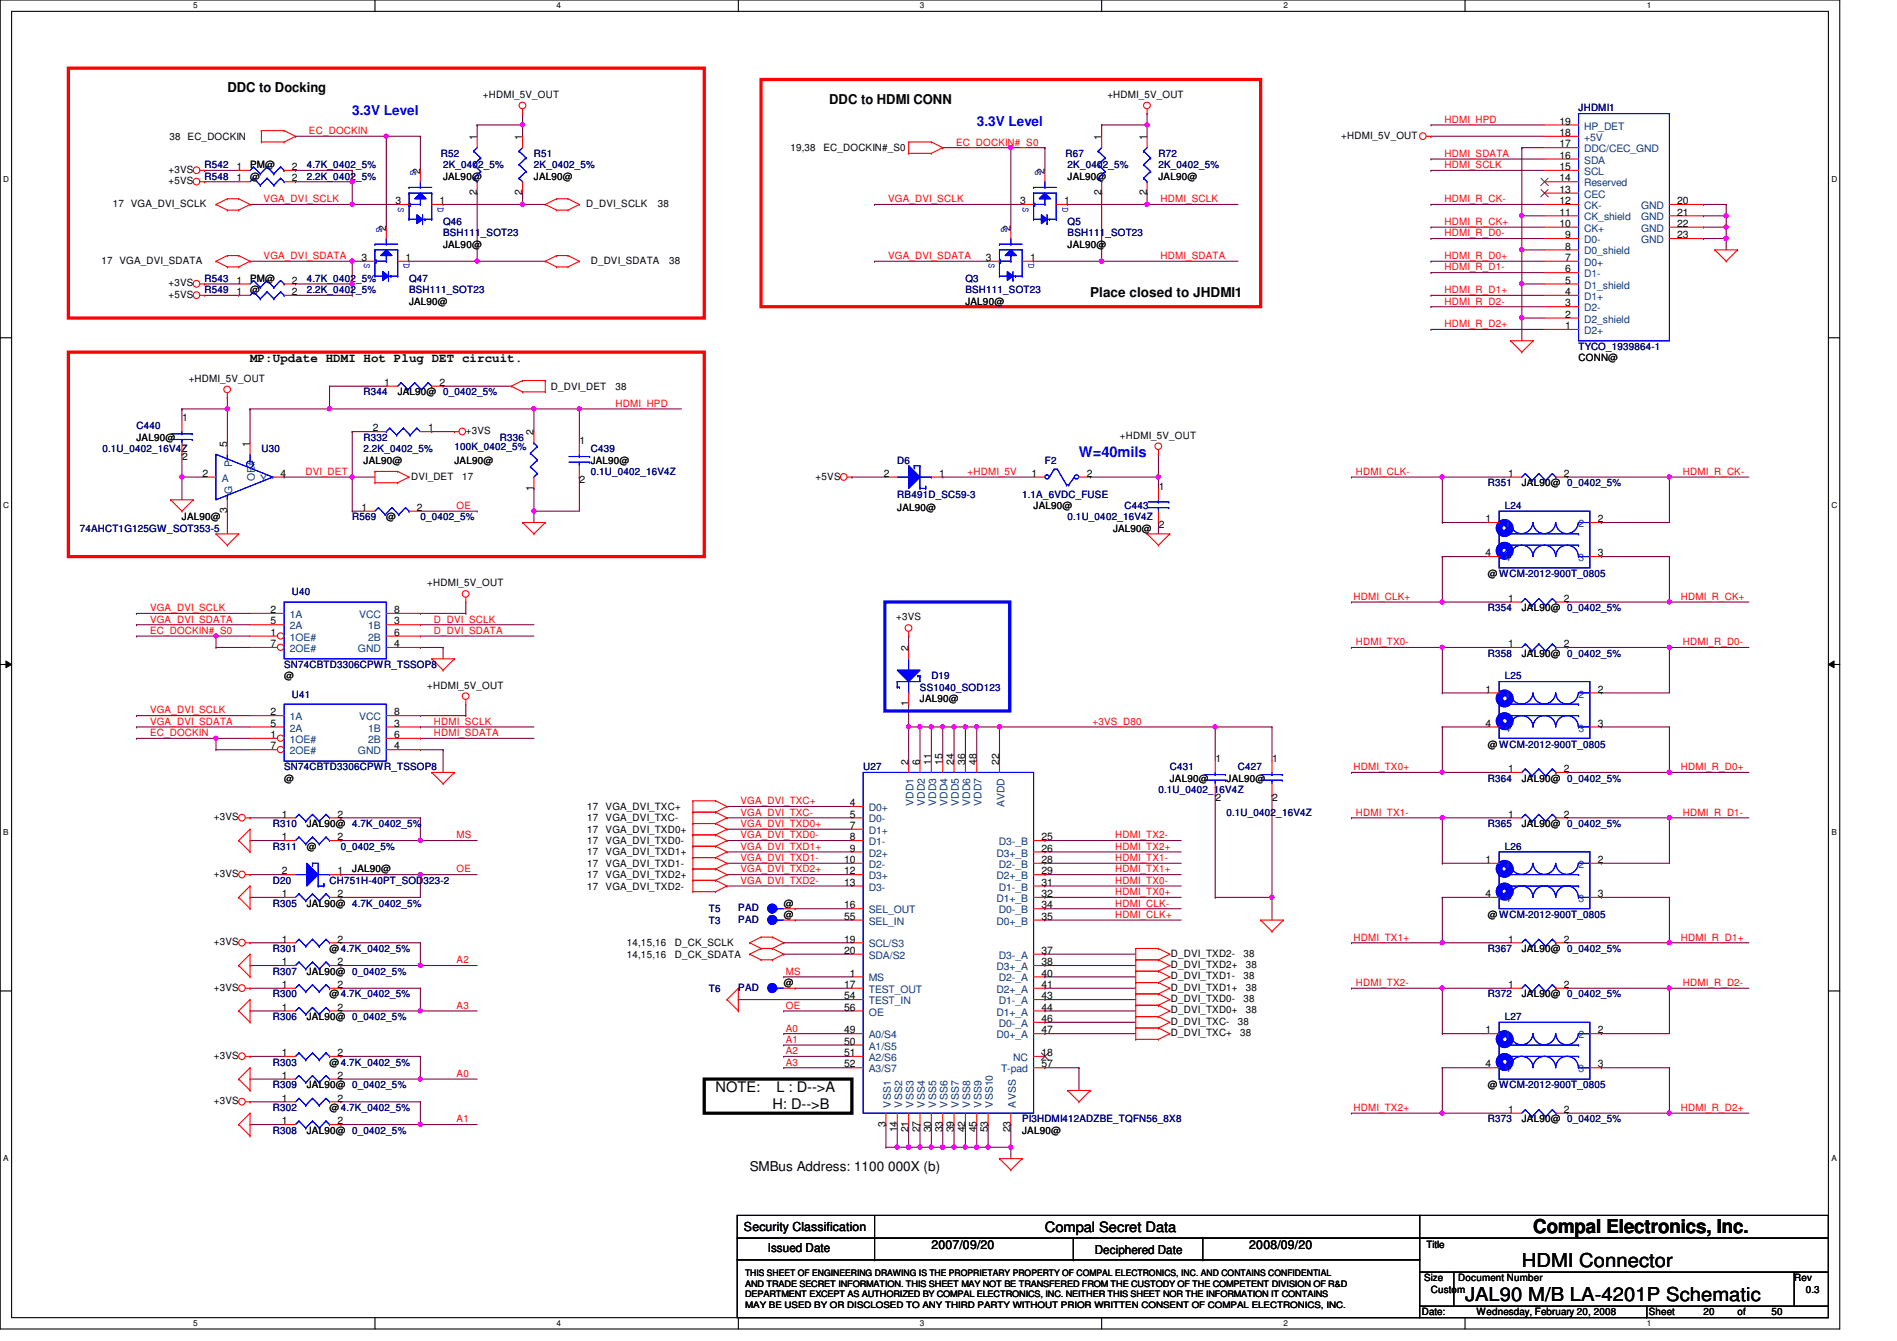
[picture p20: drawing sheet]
<svg xmlns="http://www.w3.org/2000/svg" width="297mm" height="210mm" viewBox="0 0 297 210" stroke-linecap="round" stroke-linejoin="round" font-family="sans-serif">
<defs><g id="words">
<g font-size="3">
<text x="240.1" y="193">Compal Electronics, Inc.</text>
<text x="229.4" y="203.6">JAL90 M/B LA-4201P Schematic</text>
<text x="238.3" y="198.3">HDMI Connector</text>
</g>
<text font-size="2.3" fill="#00f" x="168.9" y="71.5">W=40mils</text>
<g font-size="2.3">
<text x="112.1" y="171">NOTE:</text>
<text x="120.9" y="173.7">H: D--&gt;B</text>
<text x="121.6" y="171">L : D--&gt;A</text>
</g>
<text font-size="2.2" x="163.6" y="192.8">Compal Secret Data</text>
<g font-size="2.1">
<text x="35.6" y="14.4">DDC to Docking</text>
<text x="129.8" y="16.2">DDC to HDMI CONN</text>
<text x="170.7" y="46.4">Place closed to JHDMI1</text>
<text x="117.4" y="183.3">SMBus Address: 1100 000X (b)</text>
</g>
<g font-size="2.1" fill="#00f">
<text x="55.2" y="18">3.3V Level</text>
<text x="152.9" y="19.8">3.3V Level</text>
</g>
<g font-size="1.9">
<text x="39.2" y="56.7">MP:Update HDMI Hot Plug DET circuit.</text>
<text x="116.5" y="192.7">Security Classification</text>
<text x="120.2" y="196">Issued Date</text>
<text x="145.8" y="195.6">2007/09/20</text>
<text x="171.4" y="196.2">Deciphered Date</text>
<text x="195.6" y="195.6">2008/09/20</text>
</g>
<g font-size="1.6">
<text x="75.6" y="15.3">+HDMI_5V_OUT</text>
<text x="173.4" y="15.3">+HDMI_5V_OUT</text>
<text x="26.5" y="21.9">38 EC_DOCKIN</text>
<text x="74.7" y="21.9" transform="rotate(-90 74.7 21.9)">1</text>
<text x="81.8" y="21.9" transform="rotate(-90 81.8 21.9)">1</text>
<text x="123.8" y="23.7">19,38</text>
<text x="128.9" y="23.7">EC_DOCKIN#_S0</text>
<text x="172.5" y="21.9" transform="rotate(-90 172.5 21.9)">1</text>
<text x="179.6" y="21.9" transform="rotate(-90 179.6 21.9)">1</text>
<text x="210" y="21.7">+HDMI_5V_OUT</text>
<text x="244.2" y="23.1">17</text>
<text x="244.2" y="21.3">18</text>
<text x="244.2" y="19.5">19</text>
<text x="26.4" y="27.1">+3VS</text>
<text x="26.4" y="28.8">+5VS</text>
<text x="37" y="28.4">1</text>
<text x="37" y="26.6">1</text>
<text x="39.2" y="28.1">@</text>
<text x="39.2" y="26.3">PM@</text>
<text x="45.7" y="28.4">2</text>
<text x="45.7" y="26.6">2</text>
<text x="65.8" y="27.2" transform="rotate(-90 65.8 27.2)">2</text>
<text x="69.4" y="28.1">JAL90@</text>
<text x="83.6" y="28.1">JAL90@</text>
<text x="163.6" y="27.2" transform="rotate(-90 163.6 27.2)">2</text>
<text x="167.2" y="28.1">JAL90@</text>
<text x="181.4" y="28.1">JAL90@</text>
<text x="244.2" y="28.4">14</text>
<text x="244.2" y="26.6">15</text>
<text x="244.2" y="24.8">16</text>
<text x="17.6" y="32.4">17 VGA_DVI_SCLK</text>
<text x="61.9" y="32">3</text>
<text x="68.8" y="32">1</text>
<text x="74.7" y="30.6" transform="rotate(-90 74.7 30.6)">2</text>
<text x="81.8" y="30.6" transform="rotate(-90 81.8 30.6)">2</text>
<text x="91.8" y="32.4">D_DVI_SCLK</text>
<text x="103" y="32.4">38</text>
<text x="159.7" y="32">3</text>
<text x="166.6" y="32">1</text>
<text x="172.5" y="30.6" transform="rotate(-90 172.5 30.6)">2</text>
<text x="179.6" y="30.6" transform="rotate(-90 179.6 30.6)">2</text>
<text x="244.2" y="35.5">10</text>
<text x="244.2" y="33.7">11</text>
<text x="244.2" y="32">12</text>
<text x="244.2" y="30.2">13</text>
<text x="262.6" y="32">20</text>
<text x="262.6" y="33.7">21</text>
<text x="262.6" y="35.5">22</text>
<text x="15.9" y="41.3">17 VGA_DVI_SDATA</text>
<text x="56.6" y="40.9">3</text>
<text x="60.4" y="36.1" transform="rotate(-90 60.4 36.1)">2</text>
<text x="63.5" y="40.9">1</text>
<text x="69.4" y="38.8">JAL90@</text>
<text x="92.5" y="41.3">D_DVI_SDATA</text>
<text x="104.8" y="41.3">38</text>
<text x="154.4" y="40.9">3</text>
<text x="158.2" y="36.1" transform="rotate(-90 158.2 36.1)">2</text>
<text x="161.3" y="40.9">1</text>
<text x="167.2" y="38.8">JAL90@</text>
<text x="245.1" y="40.9">7</text>
<text x="245.1" y="39.1">8</text>
<text x="245.1" y="37.3">9</text>
<text x="262.6" y="37.3">23</text>
<text x="26.4" y="44.8">+3VS</text>
<text x="26.4" y="46.6">+5VS</text>
<text x="37" y="46.2">1</text>
<text x="37" y="44.4">1</text>
<text x="39.2" y="45.9">@</text>
<text x="39.2" y="44.1">PM@</text>
<text x="45.7" y="46.2">2</text>
<text x="45.7" y="44.4">2</text>
<text x="64" y="47.7">JAL90@</text>
<text x="151.2" y="47.7">JAL90@</text>
<text x="245.1" y="48">3</text>
<text x="245.1" y="46.2">4</text>
<text x="245.1" y="44.4">5</text>
<text x="245.1" y="42.6">6</text>
<text x="245.1" y="51.5">1</text>
<text x="245.1" y="49.7">2</text>
<text x="29.5" y="59.8">+HDMI_5V_OUT</text>
<text x="247.2" y="56.6">CONN@</text>
<text x="28.5" y="66">1</text>
<text x="60.2" y="60.4">1</text>
<text x="62.3" y="61.9">JAL90@ 0_0402_5%</text>
<text x="68.8" y="60.4">2</text>
<text x="86.3" y="61">D_DVI_DET</text>
<text x="96.4" y="61">38</text>
<text x="21.4" y="69">JAL90@</text>
<text x="35.6" y="69.9" transform="rotate(-90 35.6 69.9)">5</text>
<text x="39.1" y="69.9" transform="rotate(-90 39.1 69.9)">1</text>
<text x="58.4" y="67.5">2</text>
<text x="67.1" y="67.5">1</text>
<text x="72.9" y="67.9">+3VS</text>
<text x="83.6" y="68.1" transform="rotate(-90 83.6 68.1)">2</text>
<text x="90.8" y="69.5">1</text>
<text x="175.3" y="68.7">+HDMI_5V_OUT</text>
<text x="28.5" y="72">2</text>
<text x="31.7" y="74.6">2</text>
<text x="43.9" y="74.6">4</text>
<text x="56.9" y="72.6">JAL90@</text>
<text x="64.4" y="75.1">DVI_DET</text>
<text x="71.2" y="72.6">JAL90@</text>
<text x="72.4" y="75.1">17</text>
<text x="83.6" y="76.8" transform="rotate(-90 83.6 76.8)">1</text>
<text x="90.8" y="75.6">2</text>
<text x="92.5" y="72.6">JAL90@</text>
<text x="127.7" y="75.1">+5VS</text>
<text x="138.4" y="74.6">2</text>
<text x="147.1" y="74.6">1</text>
<text x="161.5" y="74.6">1</text>
<text x="170.2" y="74.6">2</text>
<text x="181.4" y="76.6">1</text>
<text x="236.2" y="74.6">1</text>
<text x="238.3" y="76.1">JAL90@ 0_0402_5%</text>
<text x="244.9" y="74.6">2</text>
<text x="28.5" y="81.4">JAL90@</text>
<text x="35.6" y="80.3" transform="rotate(-90 35.6 80.3)">3</text>
<text x="56.6" y="80">1</text>
<text x="60.5" y="81.4">@</text>
<text x="65.3" y="80">2</text>
<text x="140.5" y="80">JAL90@</text>
<text x="161.8" y="79.7">JAL90@</text>
<text x="174.3" y="83.2">JAL90@</text>
<text x="181.4" y="82.7">2</text>
<text x="232.6" y="81.7">1</text>
<text x="250.2" y="81.7">2</text>
<text x="232.6" y="87.1">4</text>
<text x="250.2" y="87.1">3</text>
<text x="42.4" y="96">2</text>
<text x="61.7" y="96">8</text>
<text x="66.9" y="91.8">+HDMI_5V_OUT</text>
<text x="233" y="90.3">@WCM-2012-900T_0805</text>
<text x="236.2" y="94.2">1</text>
<text x="238.3" y="95.7">JAL90@ 0_0402_5%</text>
<text x="244.9" y="94.2">2</text>
<text x="42.4" y="99.5">1</text>
<text x="42.4" y="101.3">7</text>
<text x="42.4" y="97.7">5</text>
<text x="61.7" y="101.3">4</text>
<text x="61.7" y="97.7">3</text>
<text x="61.7" y="99.5">6</text>
<text x="140.3" y="97.1">+3VS</text>
<text x="142.2" y="101.9" transform="rotate(-90 142.2 101.9)">2</text>
<text x="236.2" y="101.3">1</text>
<text x="244.9" y="101.3">2</text>
<text x="44.5" y="106.3">@</text>
<text x="66.9" y="107.8">+HDMI_5V_OUT</text>
<text x="238.3" y="102.8">JAL90@ 0_0402_5%</text>
<text x="42.4" y="113.7">5</text>
<text x="42.4" y="112">2</text>
<text x="61.7" y="113.7">3</text>
<text x="61.7" y="112">8</text>
<text x="142.2" y="110.6" transform="rotate(-90 142.2 110.6)">1</text>
<text x="144.1" y="109.9">JAL90@</text>
<text x="232.6" y="108.4">1</text>
<text x="232.6" y="113.7">4</text>
<text x="250.2" y="108.4">2</text>
<text x="250.2" y="113.7">3</text>
<text x="42.4" y="115.5">1</text>
<text x="42.4" y="117.3">7</text>
<text x="61.7" y="117.3">4</text>
<text x="61.7" y="115.5">6</text>
<text x="142.2" y="119.7" transform="rotate(-90 142.2 119.7)">2</text>
<text x="144" y="119.7" transform="rotate(-90 144 119.7)">6</text>
<text x="145.8" y="119.7" transform="rotate(-90 145.8 119.7)">11</text>
<text x="147.6" y="119.7" transform="rotate(-90 147.6 119.7)">15</text>
<text x="149.3" y="119.7" transform="rotate(-90 149.3 119.7)">24</text>
<text x="151.1" y="119.7" transform="rotate(-90 151.1 119.7)">36</text>
<text x="152.9" y="119.7" transform="rotate(-90 152.9 119.7)">48</text>
<text x="156.5" y="119.7" transform="rotate(-90 156.5 119.7)">22</text>
<text x="190.3" y="119.3">1</text>
<text x="199.2" y="119.3">1</text>
<text x="233" y="117">@WCM-2012-900T_0805</text>
<text x="44.5" y="122.3">@</text>
<text x="183.2" y="122.3">JAL90@</text>
<text x="190.3" y="125.3">2</text>
<text x="192.1" y="122.3">JAL90@</text>
<text x="199.2" y="125.3">2</text>
<text x="236.2" y="120.9">1</text>
<text x="238.3" y="122.3">JAL90@ 0_0402_5%</text>
<text x="244.9" y="120.9">2</text>
<text x="33.5" y="128.4">+3VS</text>
<text x="44.2" y="131.5">1</text>
<text x="44.2" y="128">1</text>
<text x="48" y="129.5">JAL90@ 4.7K_0402_5%</text>
<text x="52.8" y="131.5">2</text>
<text x="52.8" y="128">2</text>
<text x="91.9" y="130.3">17</text>
<text x="91.9" y="126.8">17</text>
<text x="91.9" y="128.6">17</text>
<text x="94.8" y="130.3">VGA_DVI_TXD0+</text>
<text x="94.8" y="126.8">VGA_DVI_TXC+</text>
<text x="94.8" y="128.6">VGA_DVI_TXC-</text>
<text x="133.1" y="126.2">4</text>
<text x="133.1" y="128">5</text>
<text x="133.1" y="129.8">7</text>
<text x="133.1" y="131.5">8</text>
<text x="163.1" y="131.5">25</text>
<text x="236.2" y="128">1</text>
<text x="238.3" y="129.5">JAL90@ 0_0402_5%</text>
<text x="244.9" y="128">2</text>
<text x="33.5" y="137.3">+3VS</text>
<text x="44.2" y="136.9">2</text>
<text x="48" y="133">@</text>
<text x="52.8" y="136.9">1</text>
<text x="55.2" y="136.6">JAL90@</text>
<text x="91.9" y="135.7">17</text>
<text x="91.9" y="133.9">17</text>
<text x="91.9" y="132.1">17</text>
<text x="91.9" y="137.5">17</text>
<text x="94.8" y="135.7">VGA_DVI_TXD1-</text>
<text x="94.8" y="133.9">VGA_DVI_TXD1+</text>
<text x="94.8" y="132.1">VGA_DVI_TXD0-</text>
<text x="94.8" y="137.5">VGA_DVI_TXD2+</text>
<text x="132.2" y="135.1">10</text>
<text x="132.2" y="136.9">12</text>
<text x="133.1" y="133.3">9</text>
<text x="163.1" y="133.3">26</text>
<text x="163.1" y="135.1">28</text>
<text x="163.1" y="136.9">29</text>
<text x="232.6" y="135.1">1</text>
<text x="250.2" y="135.1">2</text>
<text x="44.2" y="140.4">1</text>
<text x="48" y="141.9">JAL90@ 4.7K_0402_5%</text>
<text x="52.8" y="140.4">2</text>
<text x="91.9" y="139.2">17</text>
<text x="94.8" y="139.2">VGA_DVI_TXD2-</text>
<text x="122.7" y="141.9">@</text>
<text x="122.7" y="143.7">@</text>
<text x="132.2" y="142.2">16</text>
<text x="132.2" y="138.6">13</text>
<text x="132.2" y="144">55</text>
<text x="163.1" y="138.6">31</text>
<text x="163.1" y="140.4">32</text>
<text x="163.1" y="142.2">34</text>
<text x="163.1" y="144">35</text>
<text x="232.6" y="140.4">4</text>
<text x="233" y="143.7">@WCM-2012-900T_0805</text>
<text x="250.2" y="140.4">3</text>
<text x="33.5" y="148">+3VS</text>
<text x="44.2" y="147.5">1</text>
<text x="51.6" y="149">@4.7K_0402_5%</text>
<text x="52.8" y="147.5">2</text>
<text x="98.2" y="149.9">14,15,16</text>
<text x="98.2" y="148.1">14,15,16</text>
<text x="105.7" y="149.9">D_CK_SDATA</text>
<text x="105.7" y="148.1">D_CK_SCLK</text>
<text x="132.2" y="147.5">19</text>
<text x="132.2" y="149.3">20</text>
<text x="163.1" y="149.3">37</text>
<text x="183.3" y="149.7">D_DVI_TXD2-</text>
<text x="194.7" y="149.7">38</text>
<text x="236.2" y="147.5">1</text>
<text x="238.3" y="149">JAL90@ 0_0402_5%</text>
<text x="244.9" y="147.5">2</text>
<text x="33.5" y="155.1">+3VS</text>
<text x="44.2" y="151.1">1</text>
<text x="44.2" y="154.6">1</text>
<text x="48" y="152.6">JAL90@ 0_0402_5%</text>
<text x="52.8" y="151.1">2</text>
<text x="52.8" y="154.6">2</text>
<text x="122.7" y="154.3">@</text>
<text x="132.2" y="154.6">17</text>
<text x="133.1" y="152.9">1</text>
<text x="163.1" y="151.1">38</text>
<text x="163.1" y="152.9">40</text>
<text x="163.1" y="154.6">41</text>
<text x="183.3" y="155.1">D_DVI_TXD1+</text>
<text x="183.3" y="153.3">D_DVI_TXD1-</text>
<text x="183.3" y="151.5">D_DVI_TXD2+</text>
<text x="194.7" y="153.3">38</text>
<text x="195.1" y="155.1">38</text>
<text x="195.1" y="151.5">38</text>
<text x="236.2" y="154.6">1</text>
<text x="244.9" y="154.6">2</text>
<text x="44.2" y="158.2">1</text>
<text x="48" y="159.7">JAL90@ 0_0402_5%</text>
<text x="51.6" y="156.1">@4.7K_0402_5%</text>
<text x="52.8" y="158.2">2</text>
<text x="132.2" y="156.4">54</text>
<text x="132.2" y="158.2">56</text>
<text x="132.2" y="161.8">49</text>
<text x="163.1" y="156.4">43</text>
<text x="163.1" y="158.2">44</text>
<text x="163.1" y="160">46</text>
<text x="163.1" y="161.8">47</text>
<text x="183.3" y="156.8">D_DVI_TXD0-</text>
<text x="183.3" y="160.4">D_DVI_TXC-</text>
<text x="183.3" y="158.6">D_DVI_TXD0+</text>
<text x="193.8" y="160.4">38</text>
<text x="194.7" y="156.8">38</text>
<text x="195.1" y="158.6">38</text>
<text x="232.6" y="161.8">1</text>
<text x="238.3" y="156.1">JAL90@ 0_0402_5%</text>
<text x="250.2" y="161.8">2</text>
<text x="33.5" y="165.7">+3VS</text>
<text x="44.2" y="165.3">1</text>
<text x="51.6" y="166.8">@4.7K_0402_5%</text>
<text x="52.8" y="165.3">2</text>
<text x="132.2" y="163.5">50</text>
<text x="132.2" y="165.3">51</text>
<text x="132.2" y="167.1">52</text>
<text x="163.1" y="165.3">18</text>
<text x="163.1" y="167.1">57</text>
<text x="183.3" y="162.2">D_DVI_TXC+</text>
<text x="194.2" y="162.2">38</text>
<text x="232.6" y="167.1">4</text>
<text x="250.2" y="167.1">3</text>
<text x="33.5" y="172.8">+3VS</text>
<text x="44.2" y="168.9">1</text>
<text x="44.2" y="172.4">1</text>
<text x="48" y="170.3">JAL90@ 0_0402_5%</text>
<text x="51.6" y="173.9">@4.7K_0402_5%</text>
<text x="52.8" y="168.9">2</text>
<text x="52.8" y="172.4">2</text>
<text x="233" y="170.3">@WCM-2012-900T_0805</text>
<text x="44.2" y="176">1</text>
<text x="48" y="177.5">JAL90@ 0_0402_5%</text>
<text x="52.8" y="176">2</text>
<text x="138.7" y="176.4" transform="rotate(-90 138.7 176.4)">3</text>
<text x="140.5" y="177.2" transform="rotate(-90 140.5 177.2)">14</text>
<text x="142.2" y="177.2" transform="rotate(-90 142.2 177.2)">21</text>
<text x="144" y="177.2" transform="rotate(-90 144 177.2)">27</text>
<text x="145.8" y="177.2" transform="rotate(-90 145.8 177.2)">30</text>
<text x="147.6" y="177.2" transform="rotate(-90 147.6 177.2)">33</text>
<text x="149.3" y="177.2" transform="rotate(-90 149.3 177.2)">39</text>
<text x="151.1" y="177.2" transform="rotate(-90 151.1 177.2)">42</text>
<text x="152.9" y="177.2" transform="rotate(-90 152.9 177.2)">45</text>
<text x="154.7" y="177.2" transform="rotate(-90 154.7 177.2)">53</text>
<text x="158.2" y="177.2" transform="rotate(-90 158.2 177.2)">23</text>
<text x="160.1" y="177.5">JAL90@</text>
<text x="236.2" y="174.2">1</text>
<text x="238.3" y="175.7">JAL90@ 0_0402_5%</text>
<text x="244.9" y="174.2">2</text>
<text x="223.3" y="195.4">Title</text>
<text x="223" y="200.6">Size</text>
<text x="224.1" y="202.4">Custom</text>
<text x="228.3" y="200.6">Document Number</text>
<text x="281" y="200.6">Rev</text>
<text x="282.7" y="202.4">0.3</text>
<text x="222.6" y="205.9">Date:</text>
<text x="231.2" y="205.9">Wednesday, February 20, 2008</text>
<text x="258.2" y="205.9">Sheet</text>
<text x="266.7" y="205.9">20</text>
<text x="272.1" y="205.9">of</text>
<text x="277.4" y="205.9">50</text>
</g>
<g font-size="1.6" fill="#000080">
<text x="247.2" y="17.4">JHDMI1</text>
<text x="32" y="28.1">R548</text>
<text x="32" y="26.3">R542</text>
<text x="48" y="28.1">2.2K_0402_5%</text>
<text x="48" y="26.3">4.7K_0402_5%</text>
<text x="69" y="24.6">R52</text>
<text x="69.4" y="26.3">2K_0402_5%</text>
<text x="83.6" y="24.6">R51</text>
<text x="83.6" y="26.3">2K_0402_5%</text>
<text x="166.8" y="24.6">R67</text>
<text x="167.2" y="26.3">2K_0402_5%</text>
<text x="181.4" y="24.6">R72</text>
<text x="181.4" y="26.3">2K_0402_5%</text>
<text x="69.4" y="35.2">Q46</text>
<text x="167.2" y="35.2">Q5</text>
<text x="69.4" y="37">BSH111_SOT23</text>
<text x="167.2" y="37">BSH111_SOT23</text>
<text x="32" y="45.9">R549</text>
<text x="32" y="44.1">R543</text>
<text x="48" y="45.9">2.2K_0402_5%</text>
<text x="48" y="44.1">4.7K_0402_5%</text>
<text x="64" y="44.1">Q47</text>
<text x="64" y="45.9">BSH111_SOT23</text>
<text x="151.2" y="44.1">Q3</text>
<text x="151.2" y="45.9">BSH111_SOT23</text>
<text x="247.2" y="54.8">TYCO_1939864-1</text>
<text x="56.9" y="61.9">R344</text>
<text x="16" y="70.8">0.1U_0402_16V4Z</text>
<text x="21.4" y="67.2">C440</text>
<text x="40.9" y="70.8">U30</text>
<text x="56.9" y="69">R332</text>
<text x="56.9" y="70.8">2.2K_0402_5%</text>
<text x="71.2" y="70.4">100K_0402_5%</text>
<text x="78.3" y="69">R336</text>
<text x="92.5" y="70.8">C439</text>
<text x="92.5" y="74.3">0.1U_0402_16V4Z</text>
<text x="140.5" y="72.6">D6</text>
<text x="140.5" y="77.9">RB491D_SC59-3</text>
<text x="160.1" y="77.9">1.1A_6VDC_FUSE</text>
<text x="163.6" y="72.6">F2</text>
<text x="233" y="76.1">R351</text>
<text x="12.5" y="83.2">74AHCT1G125GW_SOT353-5</text>
<text x="55.2" y="81.4">R569</text>
<text x="65.8" y="81.4">0_0402_5%</text>
<text x="167.2" y="81.4">0.1U_0402_16V4Z</text>
<text x="176.1" y="79.7">C443</text>
<text x="235.6" y="79.7">L24</text>
<text x="45.7" y="93.2">U40</text>
<text x="233" y="95.7">R354</text>
<text x="44.5" y="104.6">SN74CBTD3306CPWR_TSSOP8</text>
<text x="145.8" y="106.3">D19</text>
<text x="233" y="102.8">R358</text>
<text x="235.6" y="106.3">L25</text>
<text x="45.7" y="109.2">U41</text>
<text x="144.1" y="108.1">SS1040_SOD123</text>
<text x="44.5" y="120.6">SN74CBTD3306CPWR_TSSOP8</text>
<text x="135.2" y="120.6">U27</text>
<text x="181.4" y="124.1">0.1U_0402_16V4Z</text>
<text x="183.2" y="120.6">C431</text>
<text x="193.8" y="120.6">C427</text>
<text x="233" y="122.3">R364</text>
<text x="42.7" y="129.5">R310</text>
<text x="192.1" y="127.7">0.1U_0402_16V4Z</text>
<text x="233" y="129.5">R365</text>
<text x="42.7" y="133">R311</text>
<text x="53.4" y="133">0_0402_5%</text>
<text x="235.6" y="133">L26</text>
<text x="42.7" y="138.3">D20</text>
<text x="42.7" y="141.9">R305</text>
<text x="51.6" y="138.3">CH751H-40PT_SOD323-2</text>
<text x="111" y="142.8">T5</text>
<text x="115.6" y="142.6">PAD</text>
<text x="42.7" y="149">R301</text>
<text x="111" y="144.6">T3</text>
<text x="115.6" y="144.4">PAD</text>
<text x="233" y="149">R367</text>
<text x="42.7" y="152.6">R307</text>
<text x="111" y="155.2">T6</text>
<text x="115.6" y="155.1">PAD</text>
<text x="42.7" y="159.7">R306</text>
<text x="42.7" y="156.1">R300</text>
<text x="233" y="156.1">R372</text>
<text x="235.6" y="159.7">L27</text>
<text x="42.7" y="166.8">R303</text>
<text x="42.7" y="170.3">R309</text>
<text x="42.7" y="173.9">R302</text>
<text x="42.7" y="177.5">R308</text>
<text x="160.1" y="175.7">PI3HDMI412ADZBE_TQFN56_8X8</text>
<text x="233" y="175.7">R373</text>
</g>
<g font-size="1.6" fill="#f00">
<text x="48.4" y="21">EC_DOCKIN</text>
<text x="149.7" y="22.8">EC_DOCKIN#_S0</text>
<text x="226.2" y="19.2">HDMI_HPD</text>
<text x="226.2" y="26.3">HDMI_SCLK</text>
<text x="226.2" y="24.6">HDMI_SDATA</text>
<text x="41.3" y="31.7">VGA_DVI_SCLK</text>
<text x="139.1" y="31.7">VGA_DVI_SCLK</text>
<text x="181.7" y="31.7">HDMI_SCLK</text>
<text x="226.2" y="31.7">HDMI_R_CK-</text>
<text x="226.2" y="35.2">HDMI_R_CK+</text>
<text x="41.3" y="40.6">VGA_DVI_SDATA</text>
<text x="139.1" y="40.6">VGA_DVI_SDATA</text>
<text x="181.7" y="40.6">HDMI_SDATA</text>
<text x="226.2" y="40.6">HDMI_R_D0+</text>
<text x="226.2" y="37">HDMI_R_D0-</text>
<text x="226.2" y="45.9">HDMI_R_D1+</text>
<text x="226.2" y="42.3">HDMI_R_D1-</text>
<text x="226.2" y="47.7">HDMI_R_D2-</text>
<text x="226.2" y="51.2">HDMI_R_D2+</text>
<text x="96.4" y="63.7">HDMI_HPD</text>
<text x="47.8" y="74.3">DVI_DET</text>
<text x="151.5" y="74.3">+HDMI_5V</text>
<text x="212.3" y="74.3">HDMI_CLK-</text>
<text x="263.5" y="74.3">HDMI_R_CK-</text>
<text x="71.5" y="79.7">OE</text>
<text x="23.5" y="95.7">VGA_DVI_SCLK</text>
<text x="212" y="93.9">HDMI_CLK+</text>
<text x="263.2" y="93.9">HDMI_R_CK+</text>
<text x="23.5" y="99.2">EC_DOCKIN#_S0</text>
<text x="23.5" y="97.5">VGA_DVI_SDATA</text>
<text x="67.9" y="99.2">D_DVI_SDATA</text>
<text x="67.9" y="97.5">D_DVI_SCLK</text>
<text x="212.3" y="101">HDMI_TX0-</text>
<text x="263.5" y="101">HDMI_R_D0-</text>
<text x="23.5" y="111.7">VGA_DVI_SCLK</text>
<text x="23.5" y="113.5">VGA_DVI_SDATA</text>
<text x="67.9" y="113.5">HDMI_SCLK</text>
<text x="171.1" y="113.5">+3VS_D80</text>
<text x="23.5" y="115.2">EC_DOCKIN</text>
<text x="67.9" y="115.2">HDMI_SDATA</text>
<text x="115.9" y="125.9">VGA_DVI_TXC+</text>
<text x="212" y="120.6">HDMI_TX0+</text>
<text x="263.2" y="120.6">HDMI_R_D0+</text>
<text x="71.5" y="131.2">MS</text>
<text x="115.9" y="127.7">VGA_DVI_TXC-</text>
<text x="115.9" y="129.5">VGA_DVI_TXD0+</text>
<text x="115.9" y="131.2">VGA_DVI_TXD0-</text>
<text x="174.6" y="131.2">HDMI_TX2-</text>
<text x="212.3" y="127.7">HDMI_TX1-</text>
<text x="263.5" y="127.7">HDMI_R_D1-</text>
<text x="71.5" y="136.6">OE</text>
<text x="115.9" y="133">VGA_DVI_TXD1+</text>
<text x="115.9" y="134.8">VGA_DVI_TXD1-</text>
<text x="115.9" y="136.6">VGA_DVI_TXD2+</text>
<text x="174.6" y="134.8">HDMI_TX1-</text>
<text x="174.6" y="136.6">HDMI_TX1+</text>
<text x="174.6" y="133">HDMI_TX2+</text>
<text x="115.9" y="138.3">VGA_DVI_TXD2-</text>
<text x="174.6" y="141.9">HDMI_CLK-</text>
<text x="174.6" y="143.7">HDMI_CLK+</text>
<text x="174.6" y="140.1">HDMI_TX0+</text>
<text x="174.6" y="138.3">HDMI_TX0-</text>
<text x="212" y="147.2">HDMI_TX1+</text>
<text x="263.2" y="147.2">HDMI_R_D1+</text>
<text x="71.5" y="150.8">A2</text>
<text x="123.1" y="152.6">MS</text>
<text x="212.3" y="154.3">HDMI_TX2-</text>
<text x="263.5" y="154.3">HDMI_R_D2-</text>
<text x="71.5" y="157.9">A3</text>
<text x="123.1" y="161.5">A0</text>
<text x="123.1" y="157.9">OE</text>
<text x="123.1" y="163.2">A1</text>
<text x="123.1" y="165">A2</text>
<text x="123.1" y="166.8">A3</text>
<text x="71.5" y="168.6">A0</text>
<text x="212" y="173.9">HDMI_TX2+</text>
<text x="263.2" y="173.9">HDMI_R_D2+</text>
<text x="71.5" y="175.7">A1</text>
</g>
<g font-size="1.6" fill="#004080">
<text x="248.1" y="23.8">DDC/CEC_GND</text>
<text x="248.1" y="22.1">+5V</text>
<text x="248.1" y="20.3">HP_DET</text>
<text x="248.1" y="29.2">Reserved</text>
<text x="248.1" y="27.4">SCL</text>
<text x="248.1" y="25.6">SDA</text>
<text x="248.1" y="34.5">CK_shield</text>
<text x="248.1" y="32.7">CK-</text>
<text x="248.1" y="30.9">CEC</text>
<text x="257" y="32.7">GND</text>
<text x="257" y="34.5">GND</text>
<text x="248.1" y="41.6">D0+</text>
<text x="248.1" y="39.8">D0_shield</text>
<text x="248.1" y="38.1">D0-</text>
<text x="248.1" y="36.3">CK+</text>
<text x="257" y="36.3">GND</text>
<text x="257" y="38.1">GND</text>
<text x="248.1" y="46.9">D1+</text>
<text x="248.1" y="45.2">D1_shield</text>
<text x="248.1" y="43.4">D1-</text>
<text x="248.1" y="52.3">D2+</text>
<text x="248.1" y="50.5">D2_shield</text>
<text x="248.1" y="48.7">D2-</text>
<text x="34.7" y="75.4">A</text>
<text x="36.4" y="77.3" transform="rotate(-90 36.4 77.3)">G</text>
<text x="36.4" y="73.1" transform="rotate(-90 36.4 73.1)">P</text>
<text x="39.9" y="75.3" transform="rotate(-90 39.9 75.3)">OE#</text>
<text x="40.8" y="75.4">Y</text>
<text x="235.6" y="82.5">1</text>
<text x="247.2" y="82.5">2</text>
<text x="235.6" y="87.8">4</text>
<text x="247.2" y="87.8">3</text>
<text x="45.4" y="100.3">1OE#</text>
<text x="45.4" y="98.5">2A</text>
<text x="45.4" y="96.7">1A</text>
<text x="56.3" y="96.7">VCC</text>
<text x="57.7" y="98.5">1B</text>
<text x="57.7" y="100.3">2B</text>
<text x="45.4" y="102.1">2OE#</text>
<text x="56" y="102.1">GND</text>
<text x="45.4" y="112.7">1A</text>
<text x="56.3" y="112.7">VCC</text>
<text x="235.6" y="109.2">1</text>
<text x="247.2" y="109.2">2</text>
<text x="45.4" y="116.3">1OE#</text>
<text x="45.4" y="118.1">2OE#</text>
<text x="45.4" y="114.5">2A</text>
<text x="56" y="118.1">GND</text>
<text x="57.7" y="114.5">1B</text>
<text x="57.7" y="116.3">2B</text>
<text x="235.6" y="114.5">4</text>
<text x="247.2" y="114.5">3</text>
<text x="136.1" y="127">D0+</text>
<text x="136.1" y="128.7">D0-</text>
<text x="136.1" y="130.5">D1+</text>
<text x="143" y="126.2" transform="rotate(-90 143 126.2)">VDD1</text>
<text x="144.8" y="126.2" transform="rotate(-90 144.8 126.2)">VDD2</text>
<text x="146.6" y="126.2" transform="rotate(-90 146.6 126.2)">VDD3</text>
<text x="148.4" y="126.2" transform="rotate(-90 148.4 126.2)">VDD4</text>
<text x="150.2" y="126.2" transform="rotate(-90 150.2 126.2)">VDD5</text>
<text x="151.9" y="126.2" transform="rotate(-90 151.9 126.2)">VDD6</text>
<text x="153.7" y="126.2" transform="rotate(-90 153.7 126.2)">VDD7</text>
<text x="157.3" y="126.4" transform="rotate(-90 157.3 126.4)">AVDD</text>
<text x="136.1" y="132.3">D1-</text>
<text x="136.1" y="134.1">D2+</text>
<text x="136.1" y="135.8">D2-</text>
<text x="136.1" y="137.6">D3+</text>
<text x="156" y="134.1">D3+_B</text>
<text x="156" y="137.6">D2+_B</text>
<text x="156.4" y="132.3">D3-_B</text>
<text x="156.4" y="135.8">D2-_B</text>
<text x="235.6" y="135.8">1</text>
<text x="247.2" y="135.8">2</text>
<text x="136.1" y="143">SEL_OUT</text>
<text x="136.1" y="139.4">D3-</text>
<text x="156" y="141.2">D1+_B</text>
<text x="156.4" y="139.4">D1-_B</text>
<text x="156.4" y="143">D0-_B</text>
<text x="235.6" y="141.2">4</text>
<text x="247.2" y="141.2">3</text>
<text x="136.1" y="144.7">SEL_IN</text>
<text x="136.1" y="148.3">SCL/S3</text>
<text x="156" y="144.7">D0+_B</text>
<text x="136.1" y="150.1">SDA/S2</text>
<text x="136.1" y="153.6">MS</text>
<text x="136.1" y="155.4">TEST_OUT</text>
<text x="156" y="151.8">D3+_A</text>
<text x="156" y="155.4">D2+_A</text>
<text x="156.4" y="150.1">D3-_A</text>
<text x="156.4" y="153.6">D2-_A</text>
<text x="136.1" y="157.2">TEST_IN</text>
<text x="136.1" y="159">OE</text>
<text x="156" y="159">D1+_A</text>
<text x="156.4" y="157.2">D1-_A</text>
<text x="156.4" y="160.7">D0-_A</text>
<text x="136.1" y="162.5">A0/S4</text>
<text x="136.1" y="164.3">A1/S5</text>
<text x="136.1" y="166.1">A2/S6</text>
<text x="136.1" y="167.9">A3/S7</text>
<text x="156" y="162.5">D0+_A</text>
<text x="156.8" y="167.9">T-pad</text>
<text x="158.7" y="166.1">NC</text>
<text x="235.6" y="162.5">1</text>
<text x="235.6" y="167.9">4</text>
<text x="247.2" y="162.5">2</text>
<text x="247.2" y="167.9">3</text>
<text x="139.5" y="173.4" transform="rotate(-90 139.5 173.4)">VSS1</text>
<text x="141.3" y="173.4" transform="rotate(-90 141.3 173.4)">VSS2</text>
<text x="143" y="173.4" transform="rotate(-90 143 173.4)">VSS3</text>
<text x="144.8" y="173.4" transform="rotate(-90 144.8 173.4)">VSS4</text>
<text x="146.6" y="173.4" transform="rotate(-90 146.6 173.4)">VSS5</text>
<text x="148.4" y="173.4" transform="rotate(-90 148.4 173.4)">VSS6</text>
<text x="150.2" y="173.4" transform="rotate(-90 150.2 173.4)">VSS7</text>
<text x="151.9" y="173.4" transform="rotate(-90 151.9 173.4)">VSS8</text>
<text x="153.7" y="173.4" transform="rotate(-90 153.7 173.4)">VSS9</text>
<text x="155.5" y="173.4" transform="rotate(-90 155.5 173.4)">VSS10</text>
<text x="159" y="173.4" transform="rotate(-90 159 173.4)">AVSS</text>
</g>
<g font-size="1.6" fill="#00f">
<text x="64.3" y="26.7" transform="rotate(90 64.3 26.7)">G</text>
<text x="162.1" y="26.7" transform="rotate(90 162.1 26.7)">G</text>
<text x="59" y="35.6" transform="rotate(90 59 35.6)">G</text>
<text x="62.4" y="32.3" transform="rotate(90 62.4 32.3)">S</text>
<text x="68.6" y="32.3" transform="rotate(90 68.6 32.3)">D</text>
<text x="156.8" y="35.6" transform="rotate(90 156.8 35.6)">G</text>
<text x="160.1" y="32.3" transform="rotate(90 160.1 32.3)">S</text>
<text x="166.4" y="32.3" transform="rotate(90 166.4 32.3)">D</text>
<text x="57" y="41.2" transform="rotate(90 57 41.2)">S</text>
<text x="63.2" y="41.2" transform="rotate(90 63.2 41.2)">D</text>
<text x="154.8" y="41.2" transform="rotate(90 154.8 41.2)">S</text>
<text x="161" y="41.2" transform="rotate(90 161 41.2)">D</text>
</g>
<g font-size="1.4">
<text x="116.7" y="199.7">THIS SHEET OF ENGINEERING DRAWING IS THE PROPRIETARY PROPERTY OF COMPAL ELECTRONICS, INC. AND CONTAINS CONFIDENTIAL</text>
<text x="116.7" y="201.4">AND TRADE SECRET INFORMATION. THIS SHEET MAY NOT BE TRANSFERED FROM THE CUSTODY OF THE COMPETENT DIVISION OF R&amp;D</text>
<text x="116.7" y="203">DEPARTMENT EXCEPT AS AUTHORIZED BY COMPAL ELECTRONICS, INC. NEITHER THIS SHEET NOR THE INFORMATION IT CONTAINS</text>
<text x="116.7" y="204.7">MAY BE USED BY OR DISCLOSED TO ANY THIRD PARTY WITHOUT PRIOR WRITTEN CONSENT OF COMPAL ELECTRONICS, INC.</text>
</g>
<g font-size="1.3">
<text x="30.3" y="1.3">5</text>
<text x="87.2" y="1.3">4</text>
<text x="144.1" y="1.3">3</text>
<text x="201" y="1.3">2</text>
<text x="257.8" y="1.3">1</text>
<text x=".5" y="28.4">D</text>
<text x="286.8" y="28.4">D</text>
<text x=".5" y="79.5">C</text>
<text x="286.8" y="79.5">C</text>
<text x=".5" y="130.7">B</text>
<text x="286.8" y="130.7">B</text>
<text x=".5" y="181.8">A</text>
<text x="286.8" y="181.8">A</text>
<text x="30.3" y="207.6">5</text>
<text x="87.2" y="207.6">4</text>
<text x="144.1" y="207.6">3</text>
<text x="201" y="207.6">2</text>
<text x="257.8" y="207.6">1</text>
</g>
</g></defs>
<path d="M0 0h288.1v208h-288.1zM1.8 1.8h284.5v204.4h-284.5z" fill="none" stroke="#000" stroke-width=".17"/>
<g fill="#fff">
<path d="M30.3 .2h.6v1.4h-.6z"/>
<path d="M30.3 206.4h.6v1.4h-.6z"/>
</g>
<path d="M58.7 0v1.8M58.7 206.2v1.8" fill="none" stroke="#000" stroke-width=".17"/>
<g fill="#fff">
<path d="M87.2 .2h.6v1.4h-.6z"/>
<path d="M87.2 206.4h.6v1.4h-.6z"/>
</g>
<path d="M115.6 0v1.8M115.6 206.2v1.8" fill="none" stroke="#000" stroke-width=".17"/>
<g fill="#fff">
<path d="M144.1 .2h.6v1.4h-.6z"/>
<path d="M144.1 206.4h.6v1.4h-.6z"/>
</g>
<path d="M172.5 0v1.8M172.5 206.2v1.8" fill="none" stroke="#000" stroke-width=".17"/>
<g fill="#fff">
<path d="M201 .2h.6v1.4h-.6z"/>
<path d="M201 206.4h.6v1.4h-.6z"/>
</g>
<path d="M229.4 0v1.8M229.4 206.2v1.8" fill="none" stroke="#000" stroke-width=".17"/>
<g fill="#fff">
<path d="M257.8 .2h.7v1.4h-.7z"/>
<path d="M257.8 206.4h.7v1.4h-.7z"/>
<path d="M.5 27.3h.9v1.4h-.9z"/>
<path d="M286.8 27.3h.9v1.4h-.9z"/>
<path d="M.5 78.4h.9v1.4h-.9z"/>
<path d="M286.8 78.4h.9v1.4h-.9z"/>
</g>
<path d="M0 52.9h1.8M286.3 52.9h1.8" fill="none" stroke="#000" stroke-width=".17"/>
<g fill="#fff">
<path d="M.5 129.5h.8v1.4h-.8z"/>
<path d="M286.8 129.5h.8v1.4h-.8z"/>
</g>
<path d="M0 104h1.8M286.3 104h1.8" fill="none" stroke="#000" stroke-width=".17"/>
<path d="M.9 103.5l.9 .5-.9 .5zM286.3 104l.9-.5v1z" fill="#000"/>
<path d="M.9 103.5l.9 .5-.9 .5zM286.3 104l.9-.5v1z" fill="none" stroke="#000" stroke-width=".16"/>
<g fill="#fff">
<path d="M.5 180.6h.8v1.4h-.8z"/>
<path d="M286.8 180.6h.8v1.4h-.8z"/>
</g>
<path d="M0 155.1h1.8M286.3 155.1h1.8" fill="none" stroke="#000" stroke-width=".17"/>
<path d="M172.5 19.6h.1M172.5 19.6h7.1M136.9 32h.1M136.9 32h23.2M136.9 40.9h.1M136.9 40.9h17.8" fill="none" stroke="#800040" stroke-width=".17"/>
<circle cx="179.6" cy="19.5" r=".32" fill="#f0f"/>
<circle cx="179.6" cy="19.5" r=".32" fill="none" stroke="#f0f" stroke-width=".17"/>
<path d="M172.5 30.2h.1M172.5 30.2v10.7" fill="none" stroke="#800040" stroke-width=".17"/>
<circle cx="172.5" cy="40.9" r=".32" fill="#f0f"/>
<circle cx="172.5" cy="40.9" r=".32" fill="none" stroke="#f0f" stroke-width=".17"/>
<path d="M172.5 19.6h.1M172.5 19.6v1.7M179.6 19.6h.1M179.6 19.6v1.7M158.3 23.1h.1M158.3 23.1h5.3M158.3 23.1v12.5M163.6 23.1h.1M163.6 23.1v3.6" fill="none" stroke="#800040" stroke-width=".17"/>
<circle cx="158.3" cy="23.1" r=".32" fill="#f0f"/>
<circle cx="158.3" cy="23.1" r=".32" fill="none" stroke="#f0f" stroke-width=".17"/>
<g fill="none" stroke="#800040" stroke-width=".17">
<path d="M224.1 32h.1M224.1 35.6h.1M224.1 37.3h.1M224.1 32h17.7M224.1 35.6h17.7M224.1 37.3h17.7M238.3 23.1h.1M238.3 33.8h.1M238.3 23.1h3.5M238.3 33.8v5.3M238.3 33.8h3.5M224.1 46.2h.1"/>
<path d="M224.1 42.7h.1M224.1 48h.1M224.1 51.6h.1M224.1 40.9h.1M224.1 46.2h17.7M224.1 42.7h17.7M224.1 48h17.7M224.1 51.6h17.7M224.1 40.9h17.7M238.3 49.8h.1M238.3 49.8h3.5"/>
</g>
<circle cx="238.3" cy="33.8" r=".32" fill="#f0f"/>
<circle cx="238.3" cy="33.8" r=".32" fill="none" stroke="#f0f" stroke-width=".17"/>
<path d="M238.3 39.1h.1M238.3 39.1v5.3" fill="none" stroke="#800040" stroke-width=".17"/>
<circle cx="238.3" cy="39.1" r=".32" fill="#f0f"/>
<circle cx="238.3" cy="39.1" r=".32" fill="none" stroke="#f0f" stroke-width=".17"/>
<path d="M238.3 39.1h.1M238.3 39.1h3.5M238.3 44.4h.1M238.3 44.4h3.5" fill="none" stroke="#800040" stroke-width=".17"/>
<circle cx="238.3" cy="39.1" r=".32" fill="#f0f"/>
<circle cx="238.3" cy="39.1" r=".32" fill="none" stroke="#f0f" stroke-width=".17"/>
<path d="M238.3 49.8h.1M238.3 49.8v3.5" fill="none" stroke="#800040" stroke-width=".17"/>
<circle cx="238.3" cy="49.8" r=".32" fill="#f0f"/>
<circle cx="238.3" cy="49.8" r=".32" fill="none" stroke="#f0f" stroke-width=".17"/>
<path d="M224.1 21.3h.1M224.1 21.3h17.7M238.3 44.4h.1M238.3 44.4v5.4" fill="none" stroke="#800040" stroke-width=".17"/>
<circle cx="238.3" cy="44.4" r=".32" fill="#f0f"/>
<circle cx="238.3" cy="44.4" r=".32" fill="none" stroke="#f0f" stroke-width=".17"/>
<g fill="none" stroke="#800040" stroke-width=".17">
<path d="M224.1 26.7h.1M224.1 24.9h.1M224.1 26.7h17.7M224.1 24.9h17.7M238.3 23.1h.1M238.3 23.1v10.7M266.7 32h.1M266.7 33.8h.1M266.7 35.6h.1M266.7 32h3.6M266.7 35.6h3.6M270.3 32h.1"/>
<path d="M270.3 32v1.8h-3.6"/>
</g>
<circle cx="270.3" cy="35.5" r=".32" fill="#f0f"/>
<circle cx="270.3" cy="35.5" r=".32" fill="none" stroke="#f0f" stroke-width=".17"/>
<path d="M266.7 37.3h.1M266.7 37.3h3.6" fill="none" stroke="#800040" stroke-width=".17"/>
<circle cx="270.3" cy="37.3" r=".32" fill="#f0f"/>
<circle cx="270.3" cy="37.3" r=".32" fill="none" stroke="#f0f" stroke-width=".17"/>
<path d="M270.3 37.3h.1M270.3 33.8h.1M270.3 33.8v1.8M270.3 37.3v1.8" fill="none" stroke="#800040" stroke-width=".17"/>
<circle cx="270.3" cy="33.8" r=".32" fill="#f0f"/>
<circle cx="270.3" cy="33.8" r=".32" fill="none" stroke="#f0f" stroke-width=".17"/>
<path d="M270.3 35.6h.1M270.3 35.6v1.7M39.2 128h.1M39.2 131.6h.1M39.2 128h5.3M39.2 131.6h5.3M53.4 128h.1M53.4 128h12.4M65.8 131.6h.1M65.8 131.6h8.9" fill="none" stroke="#800040" stroke-width=".17"/>
<circle cx="65.8" cy="131.5" r=".32" fill="#f0f"/>
<circle cx="65.8" cy="131.5" r=".32" fill="none" stroke="#f0f" stroke-width=".17"/>
<path d="M190.3 113.8h.1M190.3 113.8h8.9M53.4 131.6h.1M65.8 128h.1M65.8 128v3.6h-12.4" fill="none" stroke="#800040" stroke-width=".17"/>
<circle cx="190.3" cy="113.8" r=".32" fill="#f0f"/>
<circle cx="190.3" cy="113.8" r=".32" fill="none" stroke="#f0f" stroke-width=".17"/>
<path d="M156.5 113.8h.1M156.5 113.8h33.8M156.5 113.8v5.3" fill="none" stroke="#800040" stroke-width=".17"/>
<circle cx="156.5" cy="113.8" r=".32" fill="#f0f"/>
<circle cx="156.5" cy="113.8" r=".32" fill="none" stroke="#f0f" stroke-width=".17"/>
<path d="M142.3 113.8h.1M142.3 113.8h1.8M152.9 113.8h.1M152.9 113.8v5.3" fill="none" stroke="#800040" stroke-width=".17"/>
<circle cx="142.3" cy="113.8" r=".32" fill="#f0f"/>
<circle cx="142.3" cy="113.8" r=".32" fill="none" stroke="#f0f" stroke-width=".17"/>
<path d="M142.3 110.2h.1M142.3 110.2v3.6M152.9 113.8h.1M152.9 113.8h3.6" fill="none" stroke="#800040" stroke-width=".17"/>
<circle cx="152.9" cy="113.8" r=".32" fill="#f0f"/>
<circle cx="152.9" cy="113.8" r=".32" fill="none" stroke="#f0f" stroke-width=".17"/>
<path d="M147.6 113.8h.1M147.6 113.8h1.8" fill="none" stroke="#800040" stroke-width=".17"/>
<circle cx="147.6" cy="113.8" r=".32" fill="#f0f"/>
<circle cx="147.6" cy="113.8" r=".32" fill="none" stroke="#f0f" stroke-width=".17"/>
<path d="M145.8 113.8h.1M145.8 113.8v5.3M149.4 113.8h.1M149.4 113.8v5.3M151.2 113.8h.1M151.2 113.8v5.3M190.3 113.8h.1M190.3 113.8v5.3" fill="none" stroke="#800040" stroke-width=".17"/>
<circle cx="145.8" cy="113.8" r=".32" fill="#f0f"/>
<circle cx="145.8" cy="113.8" r=".32" fill="none" stroke="#f0f" stroke-width=".17"/>
<path d="M149.4 113.8h.1M149.4 113.8h1.8" fill="none" stroke="#800040" stroke-width=".17"/>
<circle cx="149.4" cy="113.8" r=".32" fill="#f0f"/>
<circle cx="149.4" cy="113.8" r=".32" fill="none" stroke="#f0f" stroke-width=".17"/>
<path d="M144.1 113.8h.1M144.1 113.8v5.3M147.6 113.8h.1M147.6 113.8v5.3M199.2 124.5h.1M199.2 124.5v19.5M199.2 140.5h.1" fill="none" stroke="#800040" stroke-width=".17"/>
<circle cx="199.1" cy="140.4" r=".32" fill="#f0f"/>
<circle cx="199.1" cy="140.4" r=".32" fill="none" stroke="#f0f" stroke-width=".17"/>
<path d="M145.8 113.8h.1M145.8 113.8h1.8M151.2 113.8h.1M151.2 113.8h1.7M199.2 113.8h.1M199.2 113.8v5.3M190.3 124.5h.1M190.3 124.5v16M190.3 140.5h.1M190.3 140.5h8.9" fill="none" stroke="#800040" stroke-width=".17"/>
<circle cx="151.1" cy="113.8" r=".32" fill="#f0f"/>
<circle cx="151.1" cy="113.8" r=".32" fill="none" stroke="#f0f" stroke-width=".17"/>
<path d="M144.1 113.8h.1M144.1 113.8h1.7" fill="none" stroke="#800040" stroke-width=".17"/>
<circle cx="144" cy="113.8" r=".32" fill="#f0f"/>
<circle cx="144" cy="113.8" r=".32" fill="none" stroke="#f0f" stroke-width=".17"/>
<path d="M142.3 99.6h.1M142.3 99.6v1.7M124.5 142.2h.1M124.5 142.2h8.9M122.7 163.6h.1M122.7 163.6h10.7M142.3 176h.1M142.3 176v3.6" fill="none" stroke="#800040" stroke-width=".17"/>
<circle cx="142.3" cy="179.6" r=".32" fill="#f0f"/>
<circle cx="142.3" cy="179.6" r=".32" fill="none" stroke="#f0f" stroke-width=".17"/>
<path d="M142.3 179.6h.1M142.3 179.6h1.8M149.4 176h.1M149.4 176v3.6" fill="none" stroke="#800040" stroke-width=".17"/>
<circle cx="149.4" cy="179.6" r=".32" fill="#f0f"/>
<circle cx="149.4" cy="179.6" r=".32" fill="none" stroke="#f0f" stroke-width=".17"/>
<path d="M149.4 179.6h.1M149.4 179.6h1.8M158.3 179.6h.1M158.3 179.6v1.8" fill="none" stroke="#800040" stroke-width=".17"/>
<circle cx="158.3" cy="179.6" r=".32" fill="#f0f"/>
<circle cx="158.3" cy="179.6" r=".32" fill="none" stroke="#f0f" stroke-width=".17"/>
<g fill="none" stroke="#800040" stroke-width=".17">
<path d="M163.6 135.1h.1M163.6 136.9h.1M163.6 133.3h.1M163.6 131.6h.1M163.6 138.7h.1M163.6 135.1h21.4M163.6 136.9h21.4M163.6 133.3h21.4M163.6 131.6h21.4M163.6 138.7h21.4M122.7 147.6h.1M122.7 149.4h.1"/>
<path d="M122.7 147.6h10.7M122.7 149.4h10.7M124.5 144h.1M124.5 144h8.9M163.6 142.2h.1M163.6 144h.1M163.6 140.5h.1M163.6 142.2h21.4M163.6 144h21.4M163.6 140.5h21.4M122.7 165.4h.1M122.7 165.4h10.7"/>
<path d="M140.5 176h.1M140.5 176v3.6M163.6 167.1h.1M163.6 167.1h5.3M168.9 167.1h.1M168.9 167.1v3.6"/>
</g>
<circle cx="140.5" cy="179.6" r=".32" fill="#f0f"/>
<circle cx="140.5" cy="179.6" r=".32" fill="none" stroke="#f0f" stroke-width=".17"/>
<path d="M140.5 179.6h.1M140.5 179.6h1.8M147.6 176h.1M147.6 176v3.6" fill="none" stroke="#800040" stroke-width=".17"/>
<circle cx="147.6" cy="179.6" r=".32" fill="#f0f"/>
<circle cx="147.6" cy="179.6" r=".32" fill="none" stroke="#f0f" stroke-width=".17"/>
<path d="M147.6 179.6h.1M147.6 179.6h1.8M154.7 176h.1M154.7 176v3.6" fill="none" stroke="#800040" stroke-width=".17"/>
<circle cx="154.7" cy="179.6" r=".32" fill="#f0f"/>
<circle cx="154.7" cy="179.6" r=".32" fill="none" stroke="#f0f" stroke-width=".17"/>
<path d="M115.6 156.5h.1M115.6 156.5h17.8M122.7 167.1h.1M122.7 167.1h10.7M145.8 176h.1M145.8 176v3.6M154.7 179.6h.1M154.7 179.6h3.6" fill="none" stroke="#800040" stroke-width=".17"/>
<circle cx="145.8" cy="179.6" r=".32" fill="#f0f"/>
<circle cx="145.8" cy="179.6" r=".32" fill="none" stroke="#f0f" stroke-width=".17"/>
<path d="M145.8 179.6h.1M145.8 179.6h1.8M152.9 176h.1M152.9 176v3.6" fill="none" stroke="#800040" stroke-width=".17"/>
<circle cx="152.9" cy="179.6" r=".32" fill="#f0f"/>
<circle cx="152.9" cy="179.6" r=".32" fill="none" stroke="#f0f" stroke-width=".17"/>
<g fill="none" stroke="#800040" stroke-width=".17">
<path d="M142.3 113.8h.1M142.3 113.8v5.3M124.5 154.7h.1M124.5 154.7h8.9M122.7 161.8h.1M122.7 161.8h10.7M138.7 176h.1M138.7 176v3.6M144.1 176h.1M144.1 176v3.6M152.9 179.6h.1M152.9 179.6h1.8"/>
<path d="M158.3 176h.1M158.3 176v3.6"/>
</g>
<circle cx="144" cy="179.6" r=".32" fill="#f0f"/>
<circle cx="144" cy="179.6" r=".32" fill="none" stroke="#f0f" stroke-width=".17"/>
<path d="M144.1 179.6h.1M144.1 179.6h1.7M151.2 176h.1M151.2 176v3.6" fill="none" stroke="#800040" stroke-width=".17"/>
<circle cx="151.1" cy="179.6" r=".32" fill="#f0f"/>
<circle cx="151.1" cy="179.6" r=".32" fill="none" stroke="#f0f" stroke-width=".17"/>
<path d="M65.8 136.9h.1M65.8 136.9h8.9M122.7 158.2h.1M122.7 158.2h10.7M138.7 179.6h.1M138.7 179.6h1.8M151.2 179.6h.1M151.2 179.6h1.7" fill="none" stroke="#800040" stroke-width=".17"/>
<circle cx="65.8" cy="136.9" r=".32" fill="#f0f"/>
<circle cx="65.8" cy="136.9" r=".32" fill="none" stroke="#f0f" stroke-width=".17"/>
<g fill="none" stroke="#800040" stroke-width=".17">
<path d="M133.4 74.7h.1M133.4 74.7h5.3M147.6 74.7h.1M147.6 74.7h14.2M170.7 74.7h.1M170.7 74.7h10.7M181.4 74.7h.1M181.4 74.7v1.8M181.4 81.8h.1M181.4 81.8v1.8M39.2 136.9h.1M39.2 136.9h5.3"/>
<path d="M53.4 136.9h.1M53.4 136.9h12.4M65.8 136.9h.1M65.8 136.9v3.6h-12.4M39.2 140.5h.1M39.2 140.5h5.3M53.4 140.5h.1M122.7 152.9h.1M122.7 152.9h10.7"/>
</g>
<circle cx="181.4" cy="74.6" r=".32" fill="#f0f"/>
<circle cx="181.4" cy="74.6" r=".32" fill="none" stroke="#f0f" stroke-width=".17"/>
<path d="M28.5 74.7h.1M28.5 74.7h3.5M181.4 71.1h.1M181.4 71.1v3.6" fill="none" stroke="#800040" stroke-width=".17"/>
<circle cx="28.5" cy="74.6" r=".32" fill="#f0f"/>
<circle cx="28.5" cy="74.6" r=".32" fill="none" stroke="#f0f" stroke-width=".17"/>
<path d="M28.5 74.7h.1M28.5 74.7v3.5M35.6 64h.1M35.6 64v5.3M51.6 64h.1M51.6 64h32M55.2 74.7h.1M55.2 74.7h3.5M35.6 80h.1M35.6 80v3.6" fill="none" stroke="#800040" stroke-width=".17"/>
<circle cx="51.6" cy="64" r=".32" fill="#f0f"/>
<circle cx="51.6" cy="64" r=".32" fill="none" stroke="#f0f" stroke-width=".17"/>
<path d="M83.6 80h.1M83.6 80v1.8" fill="none" stroke="#800040" stroke-width=".17"/>
<circle cx="83.6" cy="80" r=".32" fill="#f0f"/>
<circle cx="83.6" cy="80" r=".32" fill="none" stroke="#f0f" stroke-width=".17"/>
<path d="M83.6 64h.1M83.6 76.5h.1M83.6 64v3.6M83.6 76.5v3.5M90.7 64h.1M90.7 74.7h.1M90.7 64v5.3M90.7 74.7v5.3h-7.1M90.7 64h16M83.6 80h.1" fill="none" stroke="#800040" stroke-width=".17"/>
<circle cx="90.7" cy="64" r=".32" fill="#f0f"/>
<circle cx="90.7" cy="64" r=".32" fill="none" stroke="#f0f" stroke-width=".17"/>
<path d="M28.5 64h.1M28.5 64h7.1" fill="none" stroke="#800040" stroke-width=".17"/>
<circle cx="35.6" cy="64" r=".32" fill="#f0f"/>
<circle cx="35.6" cy="64" r=".32" fill="none" stroke="#f0f" stroke-width=".17"/>
<path d="M83.6 64h.1M83.6 64h7.1" fill="none" stroke="#800040" stroke-width=".17"/>
<circle cx="83.6" cy="64" r=".32" fill="#f0f"/>
<circle cx="83.6" cy="64" r=".32" fill="none" stroke="#f0f" stroke-width=".17"/>
<path d="M28.5 71.1h.1M28.5 64h.1M28.5 64v1.8M28.5 71.1v3.6M39.2 64h.1M39.2 64v5.3M55.2 67.6h.1M55.2 67.6h3.5M55.2 67.6v7.1M67.6 67.6h.1M67.6 67.6h3.6" fill="none" stroke="#800040" stroke-width=".17"/>
<circle cx="55.1" cy="74.6" r=".32" fill="#f0f"/>
<circle cx="55.1" cy="74.6" r=".32" fill="none" stroke="#f0f" stroke-width=".17"/>
<path d="M167.2 32h.1M179.6 30.2h.1M179.6 30.2v1.8h-12.4M161.8 40.9h.1M161.8 40.9h10.7M35.6 62.2h.1M35.6 62.2v1.8M44.5 74.7h.1M44.5 74.7h10.7" fill="none" stroke="#800040" stroke-width=".17"/>
<circle cx="179.6" cy="32" r=".32" fill="#f0f"/>
<circle cx="179.6" cy="32" r=".32" fill="none" stroke="#f0f" stroke-width=".17"/>
<path d="M179.6 17.8h.1M179.6 17.8v1.8M147.6 23.1h.1M147.6 23.1h10.7M179.6 32h.1M179.6 32h14.2M55.2 40.9h.1M55.2 40.9h1.7M172.5 40.9h.1M172.5 40.9h21.3" fill="none" stroke="#800040" stroke-width=".17"/>
<circle cx="55.1" cy="40.9" r=".32" fill="#f0f"/>
<circle cx="55.1" cy="40.9" r=".32" fill="none" stroke="#f0f" stroke-width=".17"/>
<path d="M74.7 19.6h.1M74.7 19.6h7.1M55.2 32h.1M55.2 32h7.1" fill="none" stroke="#800040" stroke-width=".17"/>
<circle cx="81.8" cy="19.5" r=".32" fill="#f0f"/>
<circle cx="81.8" cy="19.5" r=".32" fill="none" stroke="#f0f" stroke-width=".17"/>
<path d="M74.7 30.2h.1M74.7 30.2v10.7" fill="none" stroke="#800040" stroke-width=".17"/>
<circle cx="74.7" cy="40.9" r=".32" fill="#f0f"/>
<circle cx="74.7" cy="40.9" r=".32" fill="none" stroke="#f0f" stroke-width=".17"/>
<path d="M74.7 19.6h.1M74.7 19.6v1.7M81.8 19.6h.1M81.8 19.6v1.7M60.5 21.3h.1M60.5 21.3v14.3M65.8 21.3h.1M65.8 21.3v5.4" fill="none" stroke="#800040" stroke-width=".17"/>
<circle cx="60.5" cy="21.3" r=".32" fill="#f0f"/>
<circle cx="60.5" cy="21.3" r=".32" fill="none" stroke="#f0f" stroke-width=".17"/>
<path d="M69.4 32h.1M69.4 32h12.4M64 40.9h.1M64 40.9h21.4M74.7 40.9h.1" fill="none" stroke="#800040" stroke-width=".17"/>
<circle cx="81.8" cy="32" r=".32" fill="#f0f"/>
<circle cx="81.8" cy="32" r=".32" fill="none" stroke="#f0f" stroke-width=".17"/>
<g fill="none" stroke="#800040" stroke-width=".17">
<path d="M81.8 17.8h.1M81.8 17.8v1.8M46.3 21.3h.1M46.3 21.3h14.2M81.8 32h.1M81.8 30.2h.1M81.8 30.2v1.8M81.8 32h3.6M225.8 74.7h.1M225.8 74.7h10.7M225.8 74.7v7.1M245.4 74.7h.1"/>
<path d="M245.4 74.7h28.5M261.4 74.7h.1M261.4 74.7v7.1h-10.7M225.8 81.8h.1M225.8 81.8h7.2M250.7 81.8h.1"/>
</g>
<circle cx="261.4" cy="74.6" r=".32" fill="#f0f"/>
<circle cx="261.4" cy="74.6" r=".32" fill="none" stroke="#f0f" stroke-width=".17"/>
<path d="M211.6 74.7h.1M211.6 74.7h14.2" fill="none" stroke="#800040" stroke-width=".17"/>
<circle cx="225.8" cy="74.6" r=".32" fill="#f0f"/>
<circle cx="225.8" cy="74.6" r=".32" fill="none" stroke="#f0f" stroke-width=".17"/>
<path d="M225.8 101.3h.1M225.8 108.5h.1M225.8 101.3h10.7M225.8 101.3v7.2M225.8 108.5h7.2M245.4 101.3h.1M245.4 101.3h28.5M250.7 108.5h.1M261.4 101.3h.1M261.4 101.3v7.2h-10.7" fill="none" stroke="#800040" stroke-width=".17"/>
<circle cx="261.4" cy="101.3" r=".32" fill="#f0f"/>
<circle cx="261.4" cy="101.3" r=".32" fill="none" stroke="#f0f" stroke-width=".17"/>
<path d="M211.6 101.3h.1M211.6 101.3h14.2" fill="none" stroke="#800040" stroke-width=".17"/>
<circle cx="225.8" cy="101.3" r=".32" fill="#f0f"/>
<circle cx="225.8" cy="101.3" r=".32" fill="none" stroke="#f0f" stroke-width=".17"/>
<path d="M211.6 120.9h.1M211.6 120.9h14.2" fill="none" stroke="#800040" stroke-width=".17"/>
<circle cx="225.8" cy="120.9" r=".32" fill="#f0f"/>
<circle cx="225.8" cy="120.9" r=".32" fill="none" stroke="#f0f" stroke-width=".17"/>
<path d="M225.8 113.8h.1M225.8 113.8h7.2M225.8 113.8v7.1M250.7 113.8h.1M250.7 113.8h10.7M261.4 113.8h.1M261.4 113.8v7.1M225.8 120.9h.1M225.8 120.9h10.7M245.4 120.9h.1M245.4 120.9h28.5M261.4 120.9h.1" fill="none" stroke="#800040" stroke-width=".17"/>
<circle cx="261.4" cy="120.9" r=".32" fill="#f0f"/>
<circle cx="261.4" cy="120.9" r=".32" fill="none" stroke="#f0f" stroke-width=".17"/>
<path d="M211.6 94.2h.1M211.6 94.2h14.2" fill="none" stroke="#800040" stroke-width=".17"/>
<circle cx="225.8" cy="94.2" r=".32" fill="#f0f"/>
<circle cx="225.8" cy="94.2" r=".32" fill="none" stroke="#f0f" stroke-width=".17"/>
<path d="M225.8 87.1h.1M225.8 94.2h.1M225.8 94.2h10.7M225.8 87.1h7.2M225.8 87.1v7.1M245.4 94.2h.1M245.4 94.2h28.5M250.7 87.1h.1M250.7 87.1h10.7M261.4 87.1h.1M261.4 94.2h.1M261.4 87.1v7.1" fill="none" stroke="#800040" stroke-width=".17"/>
<circle cx="261.4" cy="94.2" r=".32" fill="#f0f"/>
<circle cx="261.4" cy="94.2" r=".32" fill="none" stroke="#f0f" stroke-width=".17"/>
<path d="M225.8 128h.1M225.8 135.1h.1M225.8 128h10.7M225.8 128v7.1M225.8 135.1h7.2M245.4 128h.1M245.4 128h28.5M250.7 135.1h.1M261.4 128h.1M261.4 128v7.1h-10.7" fill="none" stroke="#800040" stroke-width=".17"/>
<circle cx="261.4" cy="128" r=".32" fill="#f0f"/>
<circle cx="261.4" cy="128" r=".32" fill="none" stroke="#f0f" stroke-width=".17"/>
<path d="M211.6 128h.1M211.6 128h14.2" fill="none" stroke="#800040" stroke-width=".17"/>
<circle cx="225.8" cy="128" r=".32" fill="#f0f"/>
<circle cx="225.8" cy="128" r=".32" fill="none" stroke="#f0f" stroke-width=".17"/>
<path d="M225.8 154.7h.1M225.8 154.7h10.7M225.8 154.7v7.1M245.4 154.7h.1M245.4 154.7h28.5M261.4 154.7h.1M261.4 154.7v7.1h-10.7M225.8 161.8h.1M225.8 161.8h7.2M250.7 161.8h.1" fill="none" stroke="#800040" stroke-width=".17"/>
<circle cx="261.4" cy="154.7" r=".32" fill="#f0f"/>
<circle cx="261.4" cy="154.7" r=".32" fill="none" stroke="#f0f" stroke-width=".17"/>
<path d="M211.6 154.7h.1M211.6 154.7h14.2" fill="none" stroke="#800040" stroke-width=".17"/>
<circle cx="225.8" cy="154.7" r=".32" fill="#f0f"/>
<circle cx="225.8" cy="154.7" r=".32" fill="none" stroke="#f0f" stroke-width=".17"/>
<path d="M211.6 174.2h.1M211.6 174.2h14.2" fill="none" stroke="#800040" stroke-width=".17"/>
<circle cx="225.8" cy="174.2" r=".32" fill="#f0f"/>
<circle cx="225.8" cy="174.2" r=".32" fill="none" stroke="#f0f" stroke-width=".17"/>
<path d="M225.8 167.1h.1M225.8 174.2h.1M225.8 174.2h10.7M225.8 167.1h7.2M225.8 167.1v7.1M245.4 174.2h.1M245.4 174.2h28.5M250.7 167.1h.1M250.7 167.1h10.7M261.4 167.1h.1M261.4 174.2h.1M261.4 167.1v7.1" fill="none" stroke="#800040" stroke-width=".17"/>
<circle cx="261.4" cy="174.2" r=".32" fill="#f0f"/>
<circle cx="261.4" cy="174.2" r=".32" fill="none" stroke="#f0f" stroke-width=".17"/>
<path d="M211.6 147.6h.1M211.6 147.6h14.2" fill="none" stroke="#800040" stroke-width=".17"/>
<circle cx="225.8" cy="147.5" r=".32" fill="#f0f"/>
<circle cx="225.8" cy="147.5" r=".32" fill="none" stroke="#f0f" stroke-width=".17"/>
<path d="M225.8 140.5h.1M225.8 147.6h.1M225.8 147.6h10.7M225.8 140.5h7.2M225.8 140.5v7.1M245.4 147.6h.1M245.4 147.6h28.5M250.7 140.5h.1M250.7 140.5h10.7M261.4 140.5h.1M261.4 147.6h.1M261.4 140.5v7.1" fill="none" stroke="#800040" stroke-width=".17"/>
<circle cx="261.4" cy="147.5" r=".32" fill="#f0f"/>
<circle cx="261.4" cy="147.5" r=".32" fill="none" stroke="#f0f" stroke-width=".17"/>
<g fill="none" stroke="#800040" stroke-width=".17">
<path d="M39.2 165.4h.1M39.2 168.9h.1M39.2 172.5h.1M39.2 176h.1M39.2 165.4h5.3M39.2 168.9h5.3M39.2 172.5h5.3M39.2 176h5.3M53.4 165.4h.1M53.4 172.5h.1M53.4 165.4h12.4M53.4 172.5h12.4"/>
<path d="M65.8 176h.1M65.8 176h8.9"/>
</g>
<circle cx="65.8" cy="176" r=".32" fill="#f0f"/>
<circle cx="65.8" cy="176" r=".32" fill="none" stroke="#f0f" stroke-width=".17"/>
<path d="M65.8 172.5h.1M65.8 168.9h.1M65.8 172.5v3.5M65.8 168.9h8.9" fill="none" stroke="#800040" stroke-width=".17"/>
<circle cx="65.8" cy="168.9" r=".32" fill="#f0f"/>
<circle cx="65.8" cy="168.9" r=".32" fill="none" stroke="#f0f" stroke-width=".17"/>
<g fill="none" stroke="#800040" stroke-width=".17">
<path d="M39.2 147.6h.1M39.2 151.1h.1M39.2 154.7h.1M39.2 158.2h.1M39.2 147.6h5.3M39.2 151.1h5.3M39.2 154.7h5.3M39.2 158.2h5.3M53.4 147.6h.1M53.4 154.7h.1M53.4 147.6h12.4M53.4 154.7h12.4"/>
<path d="M65.8 154.7h.1M65.8 158.2h.1M65.8 154.7v3.5M65.8 158.2h8.9M53.4 176h.1M53.4 168.9h.1M53.4 176h12.4M65.8 165.4h.1M65.8 165.4v3.5h-12.4"/>
</g>
<circle cx="65.8" cy="158.2" r=".32" fill="#f0f"/>
<circle cx="65.8" cy="158.2" r=".32" fill="none" stroke="#f0f" stroke-width=".17"/>
<path d="M65.8 151.1h.1M65.8 151.1h8.9" fill="none" stroke="#800040" stroke-width=".17"/>
<circle cx="65.8" cy="151.1" r=".32" fill="#f0f"/>
<circle cx="65.8" cy="151.1" r=".32" fill="none" stroke="#f0f" stroke-width=".17"/>
<g fill="none" stroke="#800040" stroke-width=".17">
<path d="M224.1 19.6h.1M224.1 19.6h17.7M55.2 28.4h.1M55.2 28.4v3.6M60.5 21.3h.1M60.5 21.3h5.3M39.2 64h.1M51.6 60.5h.1M51.6 60.5h8.9M51.6 60.5v3.5h-12.4M69.4 60.5h.1M69.4 60.5h10.6"/>
<path d="M113.8 126.2h.1M113.8 128h.1M113.8 129.8h.1M113.8 131.6h.1M113.8 133.3h.1M113.8 135.1h.1M113.8 136.9h.1M113.8 138.7h.1M113.8 126.2h19.6M113.8 128h19.6M113.8 129.8h19.6M113.8 131.6h19.6"/>
<path d="M113.8 133.3h19.6M113.8 135.1h19.6M113.8 136.9h19.6M113.8 138.7h19.6M53.4 158.2h.1M53.4 151.1h.1M53.4 158.2h12.4M65.8 147.6h.1M65.8 147.6v3.5h-12.4M163.6 152.9h.1M163.6 154.7h.1M163.6 156.5h.1"/>
<path d="M163.6 158.2h.1M163.6 151.1h.1M163.6 149.4h.1M163.6 158.2h14.2M163.6 151.1h14.2M163.6 152.9h14.2M163.6 154.7h14.2M163.6 156.5h14.2M163.6 149.4h14.2M163.6 161.8h.1M163.6 160h.1M163.6 161.8h14.2"/>
<path d="M163.6 160h14.2"/>
</g>
<circle cx="55.1" cy="32" r=".32" fill="#f0f"/>
<circle cx="55.1" cy="32" r=".32" fill="none" stroke="#f0f" stroke-width=".17"/>
<circle cx="55.1" cy="28.4" r=".32" fill="#f0f"/>
<circle cx="55.1" cy="28.4" r=".32" fill="none" stroke="#f0f" stroke-width=".17"/>
<g fill="none" stroke="#800040" stroke-width=".17">
<path d="M32 26.7h.1M32 26.7h5.4M39.2 32h.1M39.2 32h16M46.3 26.7h.1M46.3 26.7h8.9M32 44.4h.1M32 44.4h5.4M39.2 40.9h.1M39.2 40.9h16M46.3 44.4h.1M55.2 40.9h.1"/>
<path d="M55.2 40.9v3.5h-8.9M33.8 99.6h.1M33.8 99.6h5.4"/>
</g>
<circle cx="33.8" cy="99.5" r=".32" fill="#f0f"/>
<circle cx="33.8" cy="99.5" r=".32" fill="none" stroke="#f0f" stroke-width=".17"/>
<g fill="none" stroke="#800040" stroke-width=".17">
<path d="M21.4 99.6h.1M21.4 96h.1M21.4 97.8h.1M21.4 99.6h12.4M21.4 96h17.8M21.4 97.8h17.8M33.8 99.6h.1M33.8 99.6v1.7M65.8 99.6h.1M65.8 97.8h.1M65.8 99.6h17.8M65.8 97.8h17.8"/>
<path d="M21.4 112h.1M21.4 113.8h.1M21.4 113.8h17.8M21.4 112h17.8M33.8 101.3h.1M33.8 115.6h.1M33.8 115.6h5.4M33.8 101.3h5.4M65.8 115.6h.1M65.8 113.8h.1M65.8 101.3h.1M65.8 115.6h17.8"/>
<path d="M65.8 113.8h17.8M65.8 101.3h3.6M69.4 101.3h.1M69.4 101.3v1.8"/>
</g>
<circle cx="33.8" cy="115.5" r=".32" fill="#f0f"/>
<circle cx="33.8" cy="115.5" r=".32" fill="none" stroke="#f0f" stroke-width=".17"/>
<g fill="none" stroke="#800040" stroke-width=".17">
<path d="M46.3 28.4h.1M46.3 28.4h8.9M46.3 46.2h8.9M55.2 46.2h.1M55.2 44.4h.1M55.2 44.4v1.8M65.8 96h.1M65.8 96h7.1M72.9 96h.1M72.9 94.2v1.8M21.4 115.6h.1M21.4 115.6h12.4"/>
<path d="M33.8 117.3h.1M33.8 115.6h.1M33.8 117.3h5.4M33.8 115.6v1.7M65.8 112h.1M65.8 117.3h.1M65.8 117.3h3.6M65.8 112h7.1M69.4 117.3h.1M69.4 117.3v3.6M72.9 112h.1M72.9 110.2v1.8"/>
</g>
<circle cx="55.1" cy="44.4" r=".32" fill="#f0f"/>
<circle cx="55.1" cy="44.4" r=".32" fill="none" stroke="#f0f" stroke-width=".17"/>
<path d="M32 28.4h.1M32 28.4h5.4M55.2 26.7h.1M55.2 26.7v1.7M32 46.2h5.4M37.4 46.2h.1M55.2 74.7h.1M55.2 74.7v5.3M55.2 80h.1M55.2 80h1.7M65.8 80h8.9M74.7 80h.1" fill="none" stroke="#800040" stroke-width=".17"/>
<g fill="none" stroke="#f00" stroke-width=".17">
<path d="M81.8 17.8h.1M81.8 17.1v.7M179.6 17.8h.1M179.6 17.1v.7M31.3 26.7h.7M31.3 28.4h.7M32 26.7h.1M32 28.4h.1M33.8 32h.1M33.8 32l1.8 .9M35.6 32.9h.1M35.6 31.1h.1"/>
<path d="M35.6 32.9h1.8M35.6 31.1h1.8M35.6 31.1l-1.8 .9M37.4 32.9h.1M37.4 31.1h.1M37.4 31.1l1.8 .9M37.4 28.4h1.8M39.2 32h.1M39.2 32l-1.8 .9M40.9 22.2h.1M40.9 20.4h.1M40.9 22.2h3.6"/>
<path d="M40.9 20.4h3.6M40.9 20.4v1.8M44.5 20.4h.1M44.5 22.2h.1M44.5 20.4l1.8 .9M44.5 28.4h1.8M46.3 21.3h.1M46.3 21.3l-1.8 .9M85.4 32h.1M85.4 32l1.8 .9M87.2 32.9h.1M87.2 31.1h.1"/>
<path d="M87.2 32.9h1.7M87.2 31.1h1.7M87.2 31.1l-1.8 .9M88.9 32.9h.1M88.9 31.1h.1M88.9 31.1l1.8 .9M90.7 32h.1M90.7 32l-1.8 .9M142.3 24h.1M142.3 22.2h.1M142.3 22.2h3.5M142.3 24h3.5"/>
<path d="M142.3 22.2v1.8M145.8 22.2h.1M145.8 24h.1M145.8 22.2l1.8 .9M147.6 23.1h.1M147.6 23.1l-1.8 .9M223.3 21.3h.8M224.1 21.3h.1M268.5 39.1h.1M268.5 39.1h3.6M268.5 39.1l1.8 1.8M272.1 39.1h.1"/>
<path d="M272.1 39.1l-1.8 1.8M31.3 44.4h.7M31.3 46.2h.7M32 44.4h.1M32 46.2h.1M33.8 40.9h.1M33.8 40.9l1.8 .9M35.6 41.8h.1M35.6 40h.1M35.6 41.8h1.8M35.6 40h1.8M35.6 40l-1.8 .9"/>
<path d="M37.4 41.8h.1M37.4 40h.1M37.4 40l1.8 .9M39.2 40.9h.1M39.2 40.9l-1.8 .9M81.8 59.6h.1M81.8 59.6h3.6M81.8 59.6l-1.8 .9M85.4 40.9h.1M85.4 59.6h.1M85.4 40.9l1.8 .9M85.4 59.6v1.7"/>
<path d="M87.2 41.8h.1M87.2 40h.1M87.2 41.8h1.7M87.2 40h1.7M87.2 40l-1.8 .9M88.9 41.8h.1M88.9 40h.1M88.9 40l1.8 .9M90.7 40.9h.1M90.7 40.9l-1.8 .9M236.5 53.3h.1M236.5 53.3h3.6"/>
<path d="M236.5 53.3l1.8 1.8M238.3 55.1h.1M240.1 53.3h.1M240.1 53.3l-1.8 1.8M270.3 40.9h.1M26.7 78.2h.1M26.7 78.2h3.6M26.7 78.2l1.8 1.8M30.3 78.2h.1M30.3 78.2l-1.8 1.8M35.6 62.2h.1M35.6 61.5v.7"/>
<path d="M58.7 73.8h.1M58.7 75.6h.1M58.7 73.8h3.6M58.7 73.8v1.8M58.7 75.6h3.6M60.5 60.5h1.8M62.3 73.8h.1M62.3 75.6h.1M62.3 73.8l1.7 .9M64 74.7h.1M64 74.7l-1.7 .9M67.6 60.5h1.8"/>
<path d="M71.2 67.6h.1M71.2 67.6h.7M80 60.5h.1M80 60.5l1.8 .8M81.8 61.3h.1M81.8 61.3h3.6M85.4 61.3h.1M90.7 69.3v1.8M90.7 72.9v1.8M132.7 74.7h.7M133.4 74.7h.1M181.4 71.1h.1"/>
<path d="M181.4 70.4v.7M28.5 80h.1M33.8 83.6h.1M33.8 83.6h3.6M33.8 83.6l1.8 1.7M35.6 85.3h.1M37.4 83.6h.1M37.4 83.6l-1.8 1.7M72.9 94.2h.1M72.9 93.5v.7M81.8 81.8h.1M81.8 81.8h3.6"/>
<path d="M81.8 81.8l1.8 1.8M83.6 83.6h.1M85.4 81.8h.1M85.4 81.8l-1.8 1.8M142.3 99.6h.1M142.3 98.8v.8M179.6 83.6h.1M179.6 83.6h3.6M179.6 83.6l1.8 1.7M181.4 85.3h.1M183.2 83.6h.1M183.2 83.6l-1.8 1.7"/>
<path d="M67.6 103.1h.1M67.6 103.1h3.6M67.6 103.1l1.8 1.8M69.4 104.9h.1M71.2 103.1h.1M71.2 103.1l-1.8 1.8M72.9 110.2h.1M72.9 109.5v.7M37.4 131.6h.1M37.4 131.6l1.8 1.7M38.4 128h.8M38.4 136.9h.8"/>
<path d="M39.2 138.7h.1M39.2 129.8h.1M39.2 133.3h.1M39.2 128h.1M39.2 136.9h.1M39.2 129.8v3.5M39.2 138.7v3.5M39.2 138.7l-1.8 1.8M39.2 129.8l-1.8 1.8M67.6 120.9h.1M67.6 120.9h3.6M67.6 120.9l1.8 1.8"/>
<path d="M69.4 122.7h.1M71.2 120.9h.1M71.2 120.9l-1.8 1.8M108.5 128.9h.1M108.5 130.7h.1M108.5 125.3h.1M108.5 127.1h.1M108.5 134.2h.1M108.5 136h.1M108.5 132.5h.1M108.5 137.8h.1M108.5 139.6h.1"/>
<path d="M108.5 130.7h3.6M108.5 128.9h3.6M108.5 125.3v14.3M108.5 127.1h3.6M108.5 125.3h3.6M108.5 136h3.6M108.5 134.2h3.6M108.5 132.5h3.6M108.5 137.8h3.6M108.5 139.6h3.6M112.1 130.7h.1M112.1 128.9h.1"/>
<path d="M112.1 127.1h.1M112.1 125.3h.1M112.1 136h.1M112.1 134.2h.1M112.1 132.5h.1M112.1 137.8h.1M112.1 139.6h.1M112.1 128.9l1.7 .9M112.1 125.3l1.7 .9M112.1 127.1l1.7 .9M112.1 134.2l1.7 .9M112.1 132.5l1.7 .8"/>
<path d="M112.1 130.7l1.7 .9M112.1 136l1.7 .9M112.1 137.8l1.7 .9M113.8 129.8h.1M113.8 126.2h.1M113.8 128h.1M113.8 135.1h.1M113.8 133.3h.1M113.8 131.6h.1M113.8 136.9h.1M113.8 138.7h.1M113.8 129.8l-1.7 .9"/>
<path d="M113.8 126.2l-1.7 .9M113.8 128l-1.7 .9M113.8 135.1l-1.7 .9M113.8 133.3l-1.7 .9M113.8 131.6l-1.7 .9M113.8 136.9l-1.7 .9M113.8 138.7l-1.7 .9M236.5 120.9h1.8M243.6 120.9h1.8M37.4 140.5h.1M37.4 158.2h.1M37.4 151.1h.1"/>
<path d="M37.4 140.5l1.8 1.7M37.4 158.2l1.8 1.8M37.4 151.1l1.8 1.8M38.4 147.6h.8M38.4 154.7h.8M39.2 142.2h.1M39.2 147.6h.1M39.2 154.7h.1M39.2 156.5h.1M39.2 149.4h.1M39.2 152.9h.1M39.2 149.4v3.5"/>
<path d="M39.2 156.5v3.5M39.2 156.5l-1.8 1.7M39.2 149.4l-1.8 1.7M113.8 156.5h.1M113.8 156.5l1.8 1.7M115.6 154.7h.1M115.6 158.2h.1M115.6 154.7v3.5M115.6 154.7l-1.8 1.8M117.4 149.4h.1M117.4 147.6h.1M117.4 149.4l1.8 .8"/>
<path d="M117.4 147.6l1.8 .9M119.2 150.2h.1M119.2 148.5h.1M119.2 146.7h.1M119.2 150.2h1.7M119.2 148.5h1.7M119.2 148.5l-1.8 .9M119.2 146.7h1.7M119.2 146.7l-1.8 .9M120.9 150.2h.1M120.9 148.5h.1M120.9 146.7h.1"/>
<path d="M120.9 148.5l1.8 .9M120.9 146.7l1.8 .9M122.7 149.4h.1M122.7 147.6h.1M122.7 149.4l-1.8 .8M122.7 147.6l-1.8 .9M177.8 155.6h.1M177.8 157.4h.1M177.8 159.1h.1M177.8 153.8h.1M177.8 152h.1M177.8 148.5h.1"/>
<path d="M177.8 150.2h.1M177.8 150.2h3.6M177.8 148.5h3.6M177.8 157.4h3.6M177.8 155.6h3.6M177.8 148.5v14.2M177.8 159.1h3.6M177.8 153.8h3.6M177.8 152h3.6M181.4 157.4h.1M181.4 155.6h.1M181.4 159.1h.1"/>
<path d="M181.4 153.8h.1M181.4 152h.1M181.4 150.2h.1M181.4 148.5h.1M181.4 155.6l1.8 .9M181.4 159.1l1.8 .9M181.4 153.8l1.8 .9M181.4 152l1.8 .9M181.4 157.4l1.8 .8M181.4 148.5l1.8 .9M181.4 150.2l1.8 .9M183.2 156.5h.1"/>
<path d="M183.2 154.7h.1M183.2 152.9h.1M183.2 158.2h.1M183.2 149.4h.1M183.2 151.1h.1M183.2 156.5l-1.8 .9M183.2 154.7l-1.8 .9M183.2 152.9l-1.8 .9M183.2 158.2l-1.8 .9M183.2 149.4l-1.8 .8M183.2 151.1l-1.8 .9M197.4 144h.1"/>
<path d="M197.4 144h3.6M197.4 144l1.8 1.8M199.2 145.8h.1M201 144h.1M201 144l-1.8 1.8M37.4 176h.1M37.4 168.9h.1M37.4 176l1.8 1.8M37.4 168.9l1.8 1.8M38.4 165.4h.8M38.4 172.5h.8M39.2 165.4h.1"/>
<path d="M39.2 172.5h.1M39.2 174.2h.1M39.2 177.8h.1M39.2 167.1h.1M39.2 170.7h.1M39.2 160h.1M39.2 167.1v3.6M39.2 174.2v3.6M39.2 174.2l-1.8 1.8M39.2 167.1l-1.8 1.8M167.2 170.7h.1M167.2 170.7h3.5"/>
<path d="M167.2 170.7l1.7 1.8M168.9 172.5h.1M170.7 170.7h.1M170.7 170.7l-1.8 1.8M177.8 160.9h.1M177.8 162.7h.1M177.8 162.7h3.6M177.8 160.9h3.6M181.4 162.7h.1M181.4 160.9h.1M181.4 160.9l1.8 .9M183.2 161.8h.1"/>
<path d="M183.2 160h.1M183.2 161.8l-1.8 .9M183.2 160l-1.8 .9M156.5 181.4h.1M156.5 181.4h3.6M156.5 181.4l1.8 1.7M158.3 183.1h.1M160.1 181.4h.1M160.1 181.4l-1.8 1.7"/>
<circle cx="81.8" cy="16.5" r=".52"/>
<circle cx="179.6" cy="16.5" r=".52"/>
<circle cx="30.8" cy="26.6" r=".52"/>
<circle cx="30.8" cy="28.4" r=".52"/>
<circle cx="222.8" cy="21.3" r=".52"/>
<circle cx="30.8" cy="46.2" r=".52"/>
<circle cx="30.8" cy="44.4" r=".52"/>
<circle cx="35.6" cy="61" r=".52"/>
<circle cx="72.4" cy="67.5" r=".52"/>
<circle cx="132.1" cy="74.6" r=".52"/>
<circle cx="181.4" cy="69.8" r=".52"/>
<circle cx="72.9" cy="93" r=".52"/>
<circle cx="142.3" cy="98.3" r=".52"/>
<circle cx="72.9" cy="109" r=".52"/>
<circle cx="37.9" cy="128" r=".52"/>
<circle cx="37.9" cy="136.9" r=".52"/>
<circle cx="37.9" cy="147.5" r=".52"/>
<circle cx="37.9" cy="154.7" r=".52"/>
<circle cx="37.9" cy="165.3" r=".52"/>
<circle cx="37.9" cy="172.4" r=".52"/>
</g>
<g fill="none" stroke="#000" stroke-width=".17">
<path d="M115.4 190.2h106.9v3.6h-106.9zM115.4 193.8h106.9v3.4h-106.9zM115.4 197.2h106.9v9h-106.9zM136.9 193.8h.1M136.9 197.2h.1M136.9 190.2v7M168.1 197.2h.1M168.1 193.8v3.4M188.3 197.2h.1M188.3 193.8v3.4M222.3 190.2h64v3.6h-64zM222.3 193.8h64v5.3h-64z"/>
<path d="M222.3 199.1h5.3v5.4h-5.3zM227.6 199.1h53.4v5.4h-53.4zM281 199.1h5.3v5.4h-5.3zM222.3 204.5h35.5v1.7h-35.5zM257.8 204.5h28.5v1.7h-28.5z"/>
</g>
<path d="M138.6 94.2h19.5v17.1h-19.5z" fill="none" stroke="#00f" stroke-width=".51"/>
<path d="M110.3 168.9h23.1v5.3h-23.1z" fill="none" stroke="#000" stroke-width=".51"/>
<path d="M10.7 10.7h99.6v39.1h-99.6zM119.2 12.4h78.2v35.6h-78.2zM10.7 55.1h99.6v32h-99.6z" fill="none" stroke="#f00" stroke-width=".51"/>
<g fill="none" stroke="#00f" stroke-width=".17">
<path d="M39.7 27.9h.1M39.7 27.9l-.5 .5M39.7 27.9l1.1 1.1M40.8 29h.1M41.8 27.9h.1M41.8 27.9l-1 1.1M41.8 27.9l1.1 1.1M42.9 29h.1M43.9 27.9h.1M43.9 27.9l-1 1.1M43.9 27.9l.6 .5M44.5 28.4h.1"/>
<path d="M62.8 59.9h.1M62.8 59.9l-.5 .6M62.8 59.9l1.1 1.1M64.9 59.9h.1M64.9 59.9l-1 1.1M64.9 59.9l1.1 1.1M67.1 59.9h.1M67.1 59.9l-1.1 1.1M67.1 59.9l.5 .6M63.9 61h.1M66 61h.1M67.6 60.5h.1"/>
<path d="M89.1 72.3h3.2M89.1 71.5h3.2M90.7 71.5h.1M90.7 72.3h.1M90.7 71.1v.4M90.7 72.3v.6M92.3 72.3h.1M92.3 71.5h.1M234.7 135.1h1.8M236.5 135.1h.1M236.5 135.1a1.76 1.76 0 0 0 1.8 1.8 1.76 1.76 0 0 0 1.7-1.8M236.5 136.9h10.7"/>
<path d="M236.5 138.7h10.7M238.8 120.4h.1M238.8 120.4l-.5 .5M238.8 120.4l1.1 1.1M239.9 121.5h.1M240.1 135.1a1.76 1.76 0 0 0 1.7 1.8 1.76 1.76 0 0 0 1.8-1.8M241 120.4h.1M241 120.4l-1.1 1.1M241 120.4l1 1.1M242 121.5h.1M243.1 120.4h.1M243.1 120.4l-1.1 1.1"/>
<path d="M243.1 120.4l.5 .5M243.6 120.9h.1M243.6 135.1a1.76 1.76 0 0 0 1.8 1.8 1.76 1.76 0 0 0 1.7-1.8M247.2 135.1h.1M247.2 136.9h.1M247.2 138.7h.1M247.2 135.1h1.8M234.7 140.5h1.8M236.5 140.5h.1M236.5 140.5a1.76 1.76 0 0 1 1.8-1.8 1.76 1.76 0 0 1 1.7 1.8M240.1 140.5a1.76 1.76 0 0 1 1.7-1.8 1.76 1.76 0 0 1 1.8 1.8M243.6 140.5a1.76 1.76 0 0 1 1.8-1.8 1.76 1.76 0 0 1 1.7 1.8"/>
<path d="M247.2 140.5h.1M247.2 140.5h1.8"/>
</g>
<circle cx="235.6" cy="136" r=".87" fill="#fff"/>
<circle cx="235.6" cy="136" r=".87" fill="#00f"/>
<circle cx="235.6" cy="136" r=".87" fill="none" stroke="#00f" stroke-width="1.1"/>
<circle cx="235.6" cy="139.5" r=".87" fill="#fff"/>
<circle cx="235.6" cy="139.5" r=".87" fill="#00f"/>
<circle cx="235.6" cy="139.5" r=".87" fill="none" stroke="#00f" stroke-width="1.1"/>
<g fill="none" stroke="#00f" stroke-width=".17">
<path d="M234.7 133.3h14.3v8.9h-14.3zM234.7 135.1h1.8M236.5 135.1h.1M236.5 135.1a1.76 1.76 0 0 0 1.8 1.8 1.76 1.76 0 0 0 1.7-1.8M236.5 136.9h10.7M236.5 138.7h10.7M240.1 135.1a1.76 1.76 0 0 0 1.7 1.8 1.76 1.76 0 0 0 1.8-1.8M243.6 135.1a1.76 1.76 0 0 0 1.8 1.8 1.76 1.76 0 0 0 1.7-1.8M247.2 135.1h.1M247.2 136.9h.1M247.2 138.7h.1M247.2 135.1h1.8"/>
<path d="M234.7 140.5h1.8M236.5 140.5h.1M236.5 140.5a1.76 1.76 0 0 1 1.8-1.8 1.76 1.76 0 0 1 1.7 1.8M240.1 140.5a1.76 1.76 0 0 1 1.7-1.8 1.76 1.76 0 0 1 1.8 1.8M243.6 140.5a1.76 1.76 0 0 1 1.8-1.8 1.76 1.76 0 0 1 1.7 1.8M247.2 140.5h.1M247.2 140.5h1.8"/>
</g>
<circle cx="235.6" cy="136" r=".87" fill="#fff"/>
<circle cx="235.6" cy="136" r=".87" fill="#00f"/>
<circle cx="235.6" cy="136" r=".87" fill="none" stroke="#00f" stroke-width="1.1"/>
<circle cx="235.6" cy="139.5" r=".87" fill="#fff"/>
<circle cx="235.6" cy="139.5" r=".87" fill="#00f"/>
<circle cx="235.6" cy="139.5" r=".87" fill="none" stroke="#00f" stroke-width="1.1"/>
<path d="M234.7 133.3h14.3v8.9h-14.3z" fill="none" stroke="#00f" stroke-width=".17"/>
<path d="M233 135.1h1.7M249 135.1h1.7M233 140.5h1.7M249 140.5h1.7" fill="none" stroke="#f00" stroke-width=".17"/>
<path d="M48 135.1l1.8 1.8-1.8 1.8z" fill="#00f"/>
<g fill="none" stroke="#00f" stroke-width=".17">
<path d="M46.3 136.9h1.7M48 135.1l1.8 1.8-1.8 1.8zM48 136.9h.1M48.9 135.1h.1M48.9 135.5h.1M48.9 135.1h.9v3.6M48.9 135.1v.4M49.8 138.7h.1M49.8 136.9h1.8M49.8 138.7h.9M50.7 138.7h.1M50.7 138.3h.1"/>
<path d="M50.7 138.3v.4M51.6 136.9h.1"/>
</g>
<path d="M48 135.1l1.8 1.8-1.8 1.8z" fill="#00f"/>
<g fill="none" stroke="#00f" stroke-width=".17">
<path d="M46.3 136.9h1.7M48 135.1l1.8 1.8-1.8 1.8zM48 136.9h.1M48.9 135.1h.1M48.9 135.5h.1M48.9 135.1h.9v3.6M48.9 135.1v.4M49.8 138.7h.1M49.8 136.9h1.8M49.8 138.7h.9M50.7 138.7h.1M50.7 138.3h.1"/>
<path d="M50.7 138.3v.4M51.6 136.9h.1"/>
</g>
<path d="M44.5 136.9h1.8M51.6 136.9h1.8" fill="none" stroke="#f00" stroke-width=".17"/>
<path d="M163.6 30.2l.9 .9h-1.8z" fill="#00f"/>
<path d="M163.6 30.2l.9 .9h-1.8z" fill="none" stroke="#00f" stroke-width=".17"/>
<path d="M163.1 33.6l.9 .7-.9 .7z" fill="#00f"/>
<g fill="none" stroke="#00f" stroke-width=".17">
<path d="M161.8 30.2h.1M161.8 32h.1M161.8 29.3h.1M161.8 34.3h.1M161.8 32.2h.1M161.8 30.2h3.6M161.8 30.2v4.1M161.8 32h1.8M161.8 29.3h3.6M161.8 34.3h1.3M161.8 31.8h.2M161.8 32.2h.2"/>
<path d="M162 31.8h.1M162 32.2h.1M162 31.8v.4M163.1 33.6l.9 .7-.9 .7zM163.1 34.3h.1M163.6 32h.1M163.6 31.1h.1M163.6 29.3h.1M163.6 28.4v.9M163.6 31.1v.9M164 35h.1M164 34.3h1.4"/>
<path d="M164 33.6v1.4M164.3 34.3h.1M165.4 30.2h.1M165.4 34.3h.1M165.4 30.2v4.1"/>
</g>
<path d="M163.6 30.2l.9 .9h-1.8z" fill="#00f"/>
<path d="M163.6 30.2l.9 .9h-1.8z" fill="none" stroke="#00f" stroke-width=".17"/>
<path d="M163.1 33.6l.9 .7-.9 .7z" fill="#00f"/>
<g fill="none" stroke="#00f" stroke-width=".17">
<path d="M161.8 30.2h.1M161.8 32h.1M161.8 29.3h.1M161.8 34.3h.1M161.8 32.2h.1M161.8 30.2h3.6M161.8 30.2v4.1M161.8 32h1.8M161.8 29.3h3.6M161.8 34.3h1.3M161.8 31.8h.2M161.8 32.2h.2"/>
<path d="M162 31.8h.1M162 32.2h.1M162 31.8v.4M163.1 33.6l.9 .7-.9 .7zM163.1 34.3h.1M163.6 32h.1M163.6 31.1h.1M163.6 29.3h.1M163.6 28.4v.9M163.6 31.1v.9M164 35h.1M164 34.3h1.4"/>
<path d="M164 33.6v1.4M164.3 34.3h.1M165.4 30.2h.1M165.4 34.3h.1M165.4 30.2v4.1"/>
</g>
<path d="M160.1 32h1.7M163.6 26.7v1.7M165.4 32h1.8" fill="none" stroke="#f00" stroke-width=".17"/>
<circle cx="120.9" cy="142.2" r=".7" fill="#00f"/>
<g fill="none" stroke="#00f" stroke-width=".17">
<path d="M121.7 142.2h.1M121.7 142.2h1"/>
<circle cx="120.9" cy="142.2" r=".7"/>
</g>
<circle cx="120.9" cy="142.2" r=".7" fill="#00f"/>
<g fill="none" stroke="#00f" stroke-width=".17">
<path d="M179.8 79.5h3.2M179.8 78.6h3.2M181.4 78.6h.1M181.4 79.5h.1M181.4 78.2v.4M181.4 79.5v.5M183 79.5h.1M183 78.6h.1M188.7 122.1h3.2M188.7 121.2h3.2M190.3 121.2h.1M190.3 122.1h.1"/>
<path d="M190.3 120.9v.3M190.3 122.1v.6M191.9 122.1h.1M191.9 121.2h.1M238.8 127.5h.1M238.8 127.5l-.5 .5M238.8 127.5l1.1 1.1M239.9 128.6h.1M241 127.5h.1M241 127.5l-1.1 1.1M241 127.5l1 1.1M242 128.6h.1"/>
<path d="M243.1 127.5h.1M243.1 127.5l-1.1 1.1M243.1 127.5l.5 .5M243.6 128h.1M121.7 142.2h.1M121.7 142.2h1M238.8 173.7h.1M238.8 173.7l-.5 .5M238.8 173.7l1.1 1.1M239.9 174.8h.1M241 173.7h.1M241 173.7l-1.1 1.1"/>
<path d="M241 173.7l1 1.1M242 174.8h.1M243.1 173.7h.1M243.1 173.7l-1.1 1.1M243.1 173.7l.5 .5M243.6 174.2h.1"/>
<circle cx="120.9" cy="142.2" r=".7"/>
</g>
<path d="M181.4 76.5v1.7M181.4 80v1.8M190.3 119.1v1.8M190.3 122.7v1.8M236.5 128h1.8M243.6 128h1.8M122.7 142.2h1.8M236.5 174.2h1.8M243.6 174.2h1.8" fill="none" stroke="#f00" stroke-width=".17"/>
<circle cx="120.9" cy="154.7" r=".7" fill="#00f"/>
<g fill="none" stroke="#00f" stroke-width=".17">
<path d="M121.7 154.7h.1M121.7 154.7h1"/>
<circle cx="120.9" cy="154.7" r=".7"/>
</g>
<circle cx="120.9" cy="154.7" r=".7" fill="#00f"/>
<g fill="none" stroke="#00f" stroke-width=".17">
<path d="M121.7 154.7h.1M121.7 154.7h1"/>
<circle cx="120.9" cy="154.7" r=".7"/>
</g>
<path d="M122.7 154.7h1.8" fill="none" stroke="#f00" stroke-width=".17"/>
<path d="M59.6 40l.9-.9 .9 .9z" fill="#00f"/>
<path d="M59.6 40l.9-.9 .9 .9z" fill="none" stroke="#00f" stroke-width=".17"/>
<path d="M59.9 42.5l.9 .7-.9 .7z" fill="#00f"/>
<g fill="none" stroke="#00f" stroke-width=".17">
<path d="M58.7 39.1h.1M58.7 38.2h.1M58.7 39.1h3.6M58.7 39.1v4.1M58.7 38.2h3.6M60.5 38.2h.1M60.5 37.3v.9M62.3 39.1h.1M62.3 39.1v4.1M58.7 40.9h.1M58.7 43.2h.1M58.7 41.1h.1"/>
<path d="M58.7 40.9h1.8M58.7 43.2h1.2M58.7 40.7h.2M58.7 41.1h.2M58.9 40.7h.1M58.9 41.1h.1M58.9 40.7v.4M59.9 42.5l.9 .7-.9 .7zM59.9 43.2h.1M60.5 40.9h.1M60.5 40h.1M60.5 40v.9"/>
<path d="M60.8 43.9h.1M60.8 43.2h1.5M60.8 42.5v1.4M61.2 43.2h.1M62.3 43.2h.1"/>
</g>
<path d="M59.6 40l.9-.9 .9 .9z" fill="#00f"/>
<path d="M59.6 40l.9-.9 .9 .9z" fill="none" stroke="#00f" stroke-width=".17"/>
<path d="M59.9 42.5l.9 .7-.9 .7z" fill="#00f"/>
<g fill="none" stroke="#00f" stroke-width=".17">
<path d="M58.7 39.1h.1M58.7 38.2h.1M58.7 39.1h3.6M58.7 39.1v4.1M58.7 38.2h3.6M60.5 38.2h.1M60.5 37.3v.9M62.3 39.1h.1M62.3 39.1v4.1M58.7 40.9h.1M58.7 43.2h.1M58.7 41.1h.1"/>
<path d="M58.7 40.9h1.8M58.7 43.2h1.2M58.7 40.7h.2M58.7 41.1h.2M58.9 40.7h.1M58.9 41.1h.1M58.9 40.7v.4M59.9 42.5l.9 .7-.9 .7zM59.9 43.2h.1M60.5 40.9h.1M60.5 40h.1M60.5 40v.9"/>
<path d="M60.8 43.9h.1M60.8 43.2h1.5M60.8 42.5v1.4M61.2 43.2h.1M62.3 43.2h.1M44.5 94.2h16v8.9h-16z"/>
</g>
<path d="M60.5 35.6v1.7M56.9 40.9h1.8M62.3 40.9h1.7" fill="none" stroke="#f00" stroke-width=".17"/>
<circle cx="43.9" cy="99.5" r=".5" fill="#fff"/>
<g fill="none" stroke="#f00" stroke-width=".17">
<path d="M39.2 99.6h4.2M60.5 101.3h5.3"/>
<circle cx="43.9" cy="99.5" r=".5"/>
</g>
<circle cx="43.9" cy="101.3" r=".5" fill="#fff"/>
<g fill="none" stroke="#f00" stroke-width=".17">
<path d="M179.6 21.3v1.8M179.6 28.4v1.8M28.5 65.8v1.8M28.5 69.3v1.8M39.2 97.8h5.3M39.2 96h5.3M60.5 97.8h5.3M60.5 96h5.3M60.5 99.6h5.3M236.5 94.2h1.8M243.6 94.2h1.8M39.2 101.3h4.2"/>
<path d="M44.5 168.9h1.8M51.6 168.9h1.8"/>
<circle cx="43.9" cy="101.3" r=".5"/>
</g>
<g fill="none" stroke="#00f" stroke-width=".17">
<path d="M179.1 23.7h.1M179.1 25.8h.1M179.1 27.9h.1M179.1 23.7l1.1 1M179.1 25.8l1.1 1M179.1 27.9l.5 .5M179.6 28.4h.1M179.6 23.1l-.5 .6M180.2 24.7h.1M180.2 26.8h.1M180.2 24.7l-1.1 1.1M180.2 26.8l-1.1 1.1"/>
<path d="M26.9 68.8h3.2M26.9 67.9h3.2M28.5 67.9h.1M28.5 68.8h.1M28.5 67.6v.3M28.5 68.8v.5M30.1 68.8h.1M30.1 67.9h.1M234.7 81.8h1.8M234.7 87.1h1.8M236.5 81.8h.1M236.5 81.8a1.76 1.76 0 0 0 1.8 1.7 1.76 1.76 0 0 0 1.7-1.7"/>
<path d="M236.5 87.1h.1M236.5 87.1a1.76 1.76 0 0 1 1.8-1.8 1.76 1.76 0 0 1 1.7 1.8M236.5 83.6h10.7M236.5 85.3h10.7M238.8 93.7h.1M238.8 93.7l-.5 .5M238.8 93.7l1.1 1.1M239.9 94.8h.1M240.1 81.8a1.76 1.76 0 0 0 1.7 1.7 1.76 1.76 0 0 0 1.8-1.7M240.1 87.1a1.76 1.76 0 0 1 1.7-1.8 1.76 1.76 0 0 1 1.8 1.8M241 93.7h.1M241 93.7l-1.1 1.1"/>
<path d="M241 93.7l1 1.1M242 94.8h.1M243.1 93.7h.1M243.1 93.7l-1.1 1.1M243.1 93.7l.5 .5M243.6 94.2h.1M243.6 81.8a1.76 1.76 0 0 0 1.8 1.7 1.76 1.76 0 0 0 1.7-1.7M243.6 87.1a1.76 1.76 0 0 1 1.8-1.8 1.76 1.76 0 0 1 1.7 1.8M247.2 81.8h.1M247.2 87.1h.1M247.2 83.6h.1M247.2 85.3h.1"/>
<path d="M247.2 81.8h1.8M247.2 87.1h1.8M46.8 168.4h.1M46.8 168.4l-.5 .5M46.8 168.4l1.1 1.1M47.9 169.5h.1M48.9 168.4h.1M48.9 168.4l-1 1.1M48.9 168.4l1.1 1.1M50 169.5h.1M51.1 168.4h.1M51.1 168.4l-1.1 1.1"/>
<path d="M51.1 168.4l.5 .5M51.6 168.9h.1"/>
</g>
<circle cx="235.6" cy="82.6" r=".87" fill="#fff"/>
<circle cx="235.6" cy="82.6" r=".87" fill="#00f"/>
<circle cx="235.6" cy="82.6" r=".87" fill="none" stroke="#00f" stroke-width="1.1"/>
<circle cx="235.6" cy="86.2" r=".87" fill="#fff"/>
<circle cx="235.6" cy="86.2" r=".87" fill="#00f"/>
<circle cx="235.6" cy="86.2" r=".87" fill="none" stroke="#00f" stroke-width="1.1"/>
<g fill="none" stroke="#00f" stroke-width=".17">
<path d="M234.7 80h14.3v8.9h-14.3zM234.7 81.8h1.8M234.7 87.1h1.8M236.5 81.8h.1M236.5 81.8a1.76 1.76 0 0 0 1.8 1.7 1.76 1.76 0 0 0 1.7-1.7M236.5 87.1h.1M236.5 87.1a1.76 1.76 0 0 1 1.8-1.8 1.76 1.76 0 0 1 1.7 1.8M236.5 83.6h10.7M236.5 85.3h10.7M240.1 81.8a1.76 1.76 0 0 0 1.7 1.7 1.76 1.76 0 0 0 1.8-1.7M240.1 87.1a1.76 1.76 0 0 1 1.7-1.8 1.76 1.76 0 0 1 1.8 1.8M243.6 81.8a1.76 1.76 0 0 0 1.8 1.7 1.76 1.76 0 0 0 1.7-1.7"/>
<path d="M243.6 87.1a1.76 1.76 0 0 1 1.8-1.8 1.76 1.76 0 0 1 1.7 1.8M247.2 81.8h.1M247.2 87.1h.1M247.2 83.6h.1M247.2 85.3h.1M247.2 81.8h1.8M247.2 87.1h1.8"/>
</g>
<circle cx="235.6" cy="82.6" r=".87" fill="#fff"/>
<circle cx="235.6" cy="82.6" r=".87" fill="#00f"/>
<circle cx="235.6" cy="82.6" r=".87" fill="none" stroke="#00f" stroke-width="1.1"/>
<circle cx="235.6" cy="86.2" r=".87" fill="#fff"/>
<circle cx="235.6" cy="86.2" r=".87" fill="#00f"/>
<circle cx="235.6" cy="86.2" r=".87" fill="none" stroke="#00f" stroke-width="1.1"/>
<g fill="none" stroke="#00f" stroke-width=".17">
<path d="M81.3 23.7h.1M81.3 25.8h.1M81.3 27.9h.1M81.3 23.7l1.1 1M81.3 25.8l1.1 1M81.3 27.9l.5 .5M81.8 28.4h.1M81.8 23.1l-.5 .6M82.4 24.7h.1M82.4 26.8h.1M82.4 24.7l-1.1 1.1M82.4 26.8l-1.1 1.1"/>
<path d="M39.7 45.7h.1M39.7 45.7l-.5 .5M39.7 45.7l1.1 1.1M40.8 46.8h.1M41.8 45.7h.1M41.8 45.7l-1 1.1M41.8 45.7l1.1 1.1M42.9 46.8h.1M43.9 45.7h.1M43.9 45.7l-1 1.1M43.9 45.7l.6 .5M44.5 46.2h.1"/>
<path d="M234.7 80h14.3v8.9h-14.3zM44.5 110.2h16v8.9h-16zM238.8 147h.1M238.8 147l-.5 .6M238.8 147l1.1 1.1M239.9 148.1h.1M241 147h.1M241 147l-1.1 1.1M241 147l1 1.1M242 148.1h.1M243.1 147h.1M243.1 147l-1.1 1.1"/>
<path d="M243.1 147l.5 .6M243.6 147.6h.1"/>
</g>
<path d="M81.8 21.3v1.8M81.8 28.4v1.8M37.4 46.2h1.8M44.5 46.2h1.8M233 81.8h1.7M233 87.1h1.7M249 81.8h1.7M249 87.1h1.7M236.5 147.6h1.8M243.6 147.6h1.8" fill="none" stroke="#f00" stroke-width=".17"/>
<circle cx="43.9" cy="115.5" r=".5" fill="#fff"/>
<g fill="none" stroke="#f00" stroke-width=".17">
<path d="M39.2 115.6h4.2M60.5 117.3h5.3"/>
<circle cx="43.9" cy="115.5" r=".5"/>
</g>
<circle cx="43.9" cy="117.3" r=".5" fill="#fff"/>
<g fill="none" stroke="#f00" stroke-width=".17">
<path d="M172.5 21.3v1.8M172.5 28.4v1.8M236.5 74.7h1.8M243.6 74.7h1.8M56.9 80h1.8M64 80h1.8M39.2 117.3h4.2M39.2 113.8h5.3M39.2 112h5.3M60.5 113.8h5.3M60.5 112h5.3M60.5 115.6h5.3"/>
<path d="M44.5 151.1h1.8M44.5 140.5h1.8M51.6 151.1h1.8M51.6 140.5h1.8M44.5 176h1.8M51.6 176h1.8"/>
<circle cx="43.9" cy="117.3" r=".5"/>
</g>
<g fill="none" stroke="#00f" stroke-width=".17">
<path d="M172 23.7h.1M172 25.8h.1M172 27.9h.1M172 23.7l1.1 1M172 25.8l1.1 1M172 27.9l.5 .5M172.5 28.4h.1M172.5 23.1l-.5 .6M173.1 24.7h.1M173.1 26.8h.1M173.1 24.7l-1.1 1.1M173.1 26.8l-1.1 1.1"/>
<path d="M59.3 79.5h.1M59.3 79.5l-.6 .5M59.3 79.5l1 1.1M61.4 79.5h.1M61.4 79.5l-1.1 1.1M61.4 79.5l1 1.1M63.5 79.5h.1M63.5 79.5l-1.1 1.1M63.5 79.5l.5 .5M238.8 74.1h.1M238.8 74.1l-.5 .6M238.8 74.1l1.1 1.1"/>
<path d="M239.9 75.2h.1M241 74.1h.1M241 74.1l-1.1 1.1M241 74.1l1 1.1M242 75.2h.1M243.1 74.1h.1M243.1 74.1l-1.1 1.1M243.1 74.1l.5 .6M243.6 74.7h.1M60.3 80.6h.1M62.4 80.6h.1M64 80h.1"/>
<path d="M46.8 139.9h.1M46.8 139.9l-.5 .6M46.8 139.9l1.1 1.1M48.9 139.9h.1M48.9 139.9l-1 1.1M48.9 139.9l1.1 1.1M51.1 139.9h.1M51.1 139.9l-1.1 1.1M51.1 139.9l.5 .6M46.8 150.6h.1M46.8 150.6l-.5 .5M46.8 150.6l1.1 1.1"/>
<path d="M47.9 151.7h.1M47.9 141h.1M48.9 150.6h.1M48.9 150.6l-1 1.1M48.9 150.6l1.1 1.1M50 151.7h.1M50 141h.1M51.1 150.6h.1M51.1 150.6l-1.1 1.1M51.1 150.6l.5 .5M51.6 151.1h.1M51.6 140.5h.1"/>
<path d="M46.8 175.5h.1M46.8 175.5l-.5 .5M46.8 175.5l1.1 1.1M47.9 176.6h.1M48.9 175.5h.1M48.9 175.5l-1 1.1M48.9 175.5l1.1 1.1M50 176.6h.1M51.1 175.5h.1M51.1 175.5l-1.1 1.1M51.1 175.5l.5 .5M51.6 176h.1"/>
</g>
<path d="M140.5 104.9h3.6l-1.8 1.8z" fill="#00f"/>
<g fill="none" stroke="#00f" stroke-width=".17">
<path d="M140.5 104.9h3.6l-1.8 1.8zM140.5 106.7h.1M140.5 107.6h.1M140.5 106.7v.9M140.5 107.6h.3M140.8 107.6h.1M142.3 104.9h.1M142.3 108.5h.1M142.3 103.1v1.8M142.3 106.7v1.8M143.7 105.8h.1M143.7 105.8h.4"/>
<path d="M144.1 105.8h.1M144.1 105.8v.9h-3.6"/>
</g>
<path d="M140.5 104.9h3.6l-1.8 1.8z" fill="#00f"/>
<g fill="none" stroke="#00f" stroke-width=".17">
<path d="M74.2 23.7h.1M74.2 25.8h.1M74.2 27.9h.1M74.2 23.7l1.1 1M74.2 25.8l1.1 1M74.2 27.9l.5 .5M74.7 28.4h.1M74.7 23.1l-.5 .6M75.3 24.7h.1M75.3 26.8h.1M75.3 24.7l-1.1 1.1M75.3 26.8l-1.1 1.1"/>
<path d="M140.5 104.9h3.6l-1.8 1.8zM140.5 106.7h.1M140.5 107.6h.1M140.5 106.7v.9M140.5 107.6h.3M140.8 107.6h.1M142.3 104.9h.1M142.3 108.5h.1M142.3 103.1v1.8M142.3 106.7v1.8M143.7 105.8h.1M143.7 105.8h.4"/>
<path d="M144.1 105.8h.1M144.1 105.8v.9h-3.6"/>
</g>
<path d="M74.7 21.3v1.8M74.7 28.4v1.8M142.3 101.3v1.8M142.3 108.5v1.7" fill="none" stroke="#f00" stroke-width=".17"/>
<path d="M64.9 31.1l.9-.9 .9 .9z" fill="#00f"/>
<path d="M64.9 31.1l.9-.9 .9 .9z" fill="none" stroke="#00f" stroke-width=".17"/>
<path d="M65.3 33.6l.9 .7-.9 .7z" fill="#00f"/>
<g fill="none" stroke="#00f" stroke-width=".17">
<path d="M64 30.2h.1M64 32h.1M64 29.3h.1M64 34.3h.1M64 32.2h.1M64 30.2h3.6M64 30.2v4.1M64 32h1.8M64 29.3h3.6M64 34.3h1.3M64 31.8h.2M64 32.2h.2"/>
<path d="M64.2 31.8h.1M64.2 32.2h.1M64.2 31.8v.4M65.3 33.6l.9 .7-.9 .7zM65.3 34.3h.1M65.8 32h.1M65.8 31.1h.1M65.8 29.3h.1M65.8 28.4v.9M65.8 31.1v.9M66.2 35h.1M66.2 34.3h1.4"/>
<path d="M66.2 33.6v1.4M66.5 34.3h.1M67.6 30.2h.1M67.6 34.3h.1M67.6 30.2v4.1"/>
</g>
<path d="M64.9 31.1l.9-.9 .9 .9z" fill="#00f"/>
<path d="M64.9 31.1l.9-.9 .9 .9z" fill="none" stroke="#00f" stroke-width=".17"/>
<path d="M65.3 33.6l.9 .7-.9 .7z" fill="#00f"/>
<g fill="none" stroke="#00f" stroke-width=".17">
<path d="M64 30.2h.1M64 32h.1M64 29.3h.1M64 34.3h.1M64 32.2h.1M64 30.2h3.6M64 30.2v4.1M64 32h1.8M64 29.3h3.6M64 34.3h1.3M64 31.8h.2M64 32.2h.2"/>
<path d="M64.2 31.8h.1M64.2 32.2h.1M64.2 31.8v.4M65.3 33.6l.9 .7-.9 .7zM65.3 34.3h.1M65.8 32h.1M65.8 31.1h.1M65.8 29.3h.1M65.8 28.4v.9M65.8 31.1v.9M66.2 35h.1M66.2 34.3h1.4"/>
<path d="M66.2 33.6v1.4M66.5 34.3h.1M67.6 30.2h.1M67.6 34.3h.1M67.6 30.2v4.1M39.7 43.9h.1M39.7 43.9l-.5 .5M39.7 43.9l1.1 1.1M40.8 45h.1M41.8 43.9h.1M41.8 43.9l-1 1.1M41.8 43.9l1.1 1.1"/>
<path d="M42.9 45h.1M43.9 43.9h.1M43.9 43.9l-1 1.1M43.9 43.9l.6 .5M44.5 44.4h.1M83.1 73.1h.1M83.1 71h.1M83.1 73.1l1.1 1M83.1 71l1.1 1M83.6 69.3h.1M83.6 69.3l.6 .6M84.2 74.1h.1"/>
<path d="M84.2 72h.1M84.2 69.9h.1M84.2 74.1l-.6 .6M84.2 72l-1.1 1.1M84.2 69.9l-1.1 1.1M234.7 108.5h1.8M234.7 113.8h1.8M236.5 108.5h.1M236.5 108.5a1.76 1.76 0 0 0 1.8 1.7 1.76 1.76 0 0 0 1.7-1.7M236.5 113.8h.1M236.5 113.8a1.76 1.76 0 0 1 1.8-1.8 1.76 1.76 0 0 1 1.7 1.8M236.5 110.2h10.7"/>
<path d="M236.5 112h10.7M240.1 108.5a1.76 1.76 0 0 0 1.7 1.7 1.76 1.76 0 0 0 1.8-1.7M240.1 113.8a1.76 1.76 0 0 1 1.7-1.8 1.76 1.76 0 0 1 1.8 1.8M243.6 108.5a1.76 1.76 0 0 0 1.8 1.7 1.76 1.76 0 0 0 1.7-1.7M243.6 113.8a1.76 1.76 0 0 1 1.8-1.8 1.76 1.76 0 0 1 1.7 1.8M247.2 108.5h.1M247.2 113.8h.1M247.2 110.2h.1M247.2 112h.1M247.2 108.5h1.8M247.2 113.8h1.8M46.8 131h.1"/>
<path d="M46.8 131l-.5 .6M46.8 131l1.1 1.1M47.9 132.1h.1M48.9 131h.1M48.9 131l-1 1.1M48.9 131l1.1 1.1M50 132.1h.1M51.1 131h.1M51.1 131l-1.1 1.1M51.1 131l.5 .6M51.6 131.6h.1M46.8 157.7h.1"/>
<path d="M46.8 157.7l-.5 .5M46.8 157.7l1.1 1.1M47.9 158.8h.1M48.9 157.7h.1M48.9 157.7l-1 1.1M48.9 157.7l1.1 1.1M50 158.8h.1M51.1 157.7h.1M51.1 157.7l-1.1 1.1M51.1 157.7l.5 .5M51.6 158.2h.1M46.8 171.9h.1"/>
<path d="M46.8 171.9l-.5 .6M46.8 171.9l1.1 1.1M47.9 173h.1M48.9 171.9h.1M48.9 171.9l-1 1.1M48.9 171.9l1.1 1.1M50 173h.1M51.1 171.9h.1M51.1 171.9l-1.1 1.1M51.1 171.9l.5 .6M51.6 172.5h.1"/>
</g>
<g fill="none" stroke="#f00" stroke-width=".17">
<path d="M62.3 32h1.7M65.8 26.7v1.7M67.6 32h1.8M37.4 44.4h1.8M44.5 44.4h1.8M83.6 67.6v1.7M83.6 74.7v1.8M44.5 131.6h1.8M51.6 131.6h1.8M44.5 158.2h1.8M51.6 158.2h1.8M44.5 172.5h1.8"/>
<path d="M51.6 172.5h1.8"/>
</g>
<circle cx="235.6" cy="109.3" r=".87" fill="#fff"/>
<circle cx="235.6" cy="109.3" r=".87" fill="#00f"/>
<circle cx="235.6" cy="109.3" r=".87" fill="none" stroke="#00f" stroke-width="1.1"/>
<circle cx="235.6" cy="112.9" r=".87" fill="#fff"/>
<circle cx="235.6" cy="112.9" r=".87" fill="#00f"/>
<circle cx="235.6" cy="112.9" r=".87" fill="none" stroke="#00f" stroke-width="1.1"/>
<g fill="none" stroke="#00f" stroke-width=".17">
<path d="M234.7 106.7h14.3v8.9h-14.3zM234.7 108.5h1.8M234.7 113.8h1.8M236.5 108.5h.1M236.5 108.5a1.76 1.76 0 0 0 1.8 1.7 1.76 1.76 0 0 0 1.7-1.7M236.5 113.8h.1M236.5 113.8a1.76 1.76 0 0 1 1.8-1.8 1.76 1.76 0 0 1 1.7 1.8M236.5 110.2h10.7M236.5 112h10.7M240.1 108.5a1.76 1.76 0 0 0 1.7 1.7 1.76 1.76 0 0 0 1.8-1.7M240.1 113.8a1.76 1.76 0 0 1 1.7-1.8 1.76 1.76 0 0 1 1.8 1.8M243.6 108.5a1.76 1.76 0 0 0 1.8 1.7 1.76 1.76 0 0 0 1.7-1.7"/>
<path d="M243.6 113.8a1.76 1.76 0 0 1 1.8-1.8 1.76 1.76 0 0 1 1.7 1.8M247.2 108.5h.1M247.2 113.8h.1M247.2 110.2h.1M247.2 112h.1M247.2 108.5h1.8M247.2 113.8h1.8"/>
</g>
<circle cx="235.6" cy="109.3" r=".87" fill="#fff"/>
<circle cx="235.6" cy="109.3" r=".87" fill="#00f"/>
<circle cx="235.6" cy="109.3" r=".87" fill="none" stroke="#00f" stroke-width="1.1"/>
<circle cx="235.6" cy="112.9" r=".87" fill="#fff"/>
<circle cx="235.6" cy="112.9" r=".87" fill="#00f"/>
<circle cx="235.6" cy="112.9" r=".87" fill="none" stroke="#00f" stroke-width="1.1"/>
<g fill="none" stroke="#00f" stroke-width=".17">
<path d="M234.7 106.7h14.3v8.9h-14.3zM46.8 164.8h.1M46.8 164.8l-.5 .6M46.8 164.8l1.1 1.1M47.9 165.9h.1M48.9 164.8h.1M48.9 164.8l-1 1.1M48.9 164.8l1.1 1.1M50 165.9h.1M51.1 164.8h.1M51.1 164.8l-1.1 1.1M51.1 164.8l.5 .6"/>
<path d="M51.6 165.4h.1"/>
</g>
<path d="M233 108.5h1.7M233 113.8h1.7M249 108.5h1.7M249 113.8h1.7M44.5 165.4h1.8M51.6 165.4h1.8" fill="none" stroke="#f00" stroke-width=".17"/>
<path d="M158.3 39.1l.9 .9h-1.8z" fill="#00f"/>
<path d="M158.3 39.1l.9 .9h-1.8z" fill="none" stroke="#00f" stroke-width=".17"/>
<path d="M157.7 42.5l.9 .7-.9 .7z" fill="#00f"/>
<g fill="none" stroke="#00f" stroke-width=".17">
<path d="M156.5 39.1h.1M156.5 38.2h.1M156.5 39.1h3.6M156.5 39.1v4.1M156.5 38.2h3.6M158.3 38.2h.1M158.3 37.3v.9M160.1 39.1h.1M160.1 39.1v4.1M156.5 40.9h.1M156.5 43.2h.1M156.5 41.1h.1"/>
<path d="M156.5 40.9h1.8M156.5 43.2h1.2M156.5 40.7h.2M156.5 41.1h.2M156.7 40.7h.1M156.7 41.1h.1M156.7 40.7v.4M157.7 42.5l.9 .7-.9 .7zM157.7 43.2h.1M158.3 40.9h.1M158.3 40h.1M158.3 40v.9"/>
<path d="M158.6 43.9h.1M158.6 43.2h1.5M158.6 42.5v1.4M159 43.2h.1M160.1 43.2h.1"/>
</g>
<path d="M158.3 39.1l.9 .9h-1.8z" fill="#00f"/>
<path d="M158.3 39.1l.9 .9h-1.8z" fill="none" stroke="#00f" stroke-width=".17"/>
<path d="M157.7 42.5l.9 .7-.9 .7z" fill="#00f"/>
<g fill="none" stroke="#00f" stroke-width=".17">
<path d="M156.5 39.1h.1M156.5 38.2h.1M156.5 39.1h3.6M156.5 39.1v4.1M156.5 38.2h3.6M158.3 38.2h.1M158.3 37.3v.9M160.1 39.1h.1M160.1 39.1v4.1M156.5 40.9h.1M156.5 43.2h.1M156.5 41.1h.1"/>
<path d="M156.5 40.9h1.8M156.5 43.2h1.2M156.5 40.7h.2M156.5 41.1h.2M156.7 40.7h.1M156.7 41.1h.1M156.7 40.7v.4M157.7 42.5l.9 .7-.9 .7zM157.7 43.2h.1M158.3 40.9h.1M158.3 40h.1M158.3 40v.9"/>
<path d="M158.6 43.9h.1M158.6 43.2h1.5M158.6 42.5v1.4M159 43.2h.1M160.1 43.2h.1M33.8 71.1h.1M33.8 71.1v7.1l8.9-3.5M33.8 71.1l8.9 3.6M35.6 71.8h.1M35.6 77.5h.1M35.6 71.1v.7M35.6 77.5v.7"/>
<path d="M39.2 72.2h.1M39.2 71.1v1.1M42.7 74.7h.1M60.5 67.6h.1M61 67h.1M61 67l1.1 1.1M61 67l-.5 .6M62.1 68.1h.1M63.2 67h.1M63.2 67l1 1.1M63.2 67l-1.1 1.1M64.2 68.1h.1"/>
<path d="M65.3 67h.1M65.3 67l.5 .6M65.3 67l-1.1 1.1M238.8 100.8h.1M238.8 100.8l-.5 .5M238.8 100.8l1.1 1.1M239.9 101.9h.1M241 100.8h.1M241 100.8l-1.1 1.1M241 100.8l1 1.1M242 101.9h.1M243.1 100.8h.1"/>
<path d="M243.1 100.8l-1.1 1.1M243.1 100.8l.5 .5M243.6 101.3h.1M197.6 122.1h3.2M197.6 121.2h3.2M199.2 121.2h.1M199.2 122.1h.1M199.2 120.9v.3M199.2 122.1v.6M200.8 122.1h.1M200.8 121.2h.1M238.8 154.1h.1"/>
<path d="M238.8 154.1l-.5 .6M238.8 154.1l1.1 1.1M239.9 155.2h.1M241 154.1h.1M241 154.1l-1.1 1.1M241 154.1l1 1.1M242 155.2h.1M243.1 154.1h.1M243.1 154.1l-1.1 1.1M243.1 154.1l.5 .6M243.6 154.7h.1"/>
<circle cx="39.1" cy="72.7" r=".52"/>
</g>
<g fill="none" stroke="#f00" stroke-width=".17">
<path d="M158.3 35.6v1.7M154.7 40.9h1.8M160.1 40.9h1.7M32 74.7h1.8M35.6 69.3v1.8M35.6 78.2v1.8M39.2 69.3v1.8M42.7 74.7h1.8M58.7 67.6h1.8M65.8 67.6h1.8M199.2 119.1v1.8M236.5 101.3h1.8"/>
<path d="M243.6 101.3h1.8M199.2 122.7v1.8M236.5 154.7h1.8M243.6 154.7h1.8"/>
</g>
<circle cx="120.9" cy="144" r=".7" fill="#00f"/>
<g fill="none" stroke="#00f" stroke-width=".17">
<path d="M121.7 144h.1M121.7 144h1"/>
<circle cx="120.9" cy="144" r=".7"/>
</g>
<circle cx="120.9" cy="144" r=".7" fill="#00f"/>
<g fill="none" stroke="#00f" stroke-width=".17">
<path d="M39.7 26.1h.1M39.7 26.1l-.5 .6M39.7 26.1l1.1 1.1M40.8 27.2h.1M41.8 26.1h.1M41.8 26.1l-1 1.1M41.8 26.1l1.1 1.1M42.9 27.2h.1M43.9 26.1h.1M43.9 26.1l-1 1.1M43.9 26.1l.6 .6M44.5 26.7h.1"/>
<path d="M165.1 73.4h.1M165.1 73.4l-.8 1.3M165.1 73.4h.5M165.6 73.4h.1M165.6 73.4l1.4 2.5M167 75.9h.1M167 75.9h.3M167.3 75.9h.1M168.2 74.7h.1M168.2 74.7l-.9 1.2M46.8 127.5h.1M46.8 127.5l-.5 .5"/>
<path d="M46.8 127.5l1.1 1.1M47.9 128.6h.1M48.9 127.5h.1M48.9 127.5l-1 1.1M48.9 127.5l1.1 1.1M50 128.6h.1M51.1 127.5h.1M51.1 127.5l-1.1 1.1M51.1 127.5l.5 .5M51.6 128h.1M46.8 154.1h.1M46.8 154.1l-.5 .6"/>
<path d="M46.8 154.1l1.1 1.1M47.9 155.2h.1M48.9 154.1h.1M48.9 154.1l-1 1.1M48.9 154.1l1.1 1.1M50 155.2h.1M51.1 154.1h.1M51.1 154.1l-1.1 1.1M51.1 154.1l.5 .6M51.6 154.7h.1M121.7 144h.1M121.7 144h1"/>
<path d="M234.7 161.8h1.8M234.7 167.1h1.8M236.5 161.8h.1M236.5 161.8a1.76 1.76 0 0 0 1.8 1.7 1.76 1.76 0 0 0 1.7-1.7M236.5 167.1h.1M236.5 167.1a1.76 1.76 0 0 1 1.8-1.7 1.76 1.76 0 0 1 1.7 1.7M236.5 163.6h10.7M236.5 165.4h10.7M240.1 161.8a1.76 1.76 0 0 0 1.7 1.7 1.76 1.76 0 0 0 1.8-1.7M240.1 167.1a1.76 1.76 0 0 1 1.7-1.7 1.76 1.76 0 0 1 1.8 1.7M243.6 161.8a1.76 1.76 0 0 0 1.8 1.7 1.76 1.76 0 0 0 1.7-1.7M243.6 167.1a1.76 1.76 0 0 1 1.8-1.7 1.76 1.76 0 0 1 1.7 1.7"/>
<path d="M247.2 161.8h.1M247.2 167.1h.1M247.2 163.6h.1M247.2 165.4h.1M247.2 161.8h1.8M247.2 167.1h1.8"/>
<circle cx="164" cy="74.6" r=".33"/>
<circle cx="168.6" cy="74.6" r=".33"/>
<circle cx="120.9" cy="144" r=".7"/>
</g>
<path d="M37.4 26.7h1.8M44.5 26.7h1.8M161.8 74.7h1.8M168.9 74.7h1.8M44.5 128h1.8M51.6 128h1.8M44.5 154.7h1.8M51.6 154.7h1.8M122.7 144h1.8" fill="none" stroke="#f00" stroke-width=".17"/>
<circle cx="235.6" cy="162.7" r=".87" fill="#fff"/>
<circle cx="235.6" cy="162.7" r=".87" fill="#00f"/>
<circle cx="235.6" cy="162.7" r=".87" fill="none" stroke="#00f" stroke-width="1.1"/>
<circle cx="235.6" cy="166.2" r=".87" fill="#fff"/>
<circle cx="235.6" cy="166.2" r=".87" fill="#00f"/>
<circle cx="235.6" cy="166.2" r=".87" fill="none" stroke="#00f" stroke-width="1.1"/>
<g fill="none" stroke="#00f" stroke-width=".17">
<path d="M234.7 160h14.3v8.9h-14.3zM234.7 161.8h1.8M234.7 167.1h1.8M236.5 161.8h.1M236.5 161.8a1.76 1.76 0 0 0 1.8 1.7 1.76 1.76 0 0 0 1.7-1.7M236.5 167.1h.1M236.5 167.1a1.76 1.76 0 0 1 1.8-1.7 1.76 1.76 0 0 1 1.7 1.7M236.5 163.6h10.7M236.5 165.4h10.7M240.1 161.8a1.76 1.76 0 0 0 1.7 1.7 1.76 1.76 0 0 0 1.8-1.7M240.1 167.1a1.76 1.76 0 0 1 1.7-1.7 1.76 1.76 0 0 1 1.8 1.7M243.6 161.8a1.76 1.76 0 0 0 1.8 1.7 1.76 1.76 0 0 0 1.7-1.7"/>
<path d="M243.6 167.1a1.76 1.76 0 0 1 1.8-1.7 1.76 1.76 0 0 1 1.7 1.7M247.2 161.8h.1M247.2 167.1h.1M247.2 163.6h.1M247.2 165.4h.1M247.2 161.8h1.8M247.2 167.1h1.8"/>
</g>
<circle cx="235.6" cy="162.7" r=".87" fill="#fff"/>
<circle cx="235.6" cy="162.7" r=".87" fill="#00f"/>
<circle cx="235.6" cy="162.7" r=".87" fill="none" stroke="#00f" stroke-width="1.1"/>
<circle cx="235.6" cy="166.2" r=".87" fill="#fff"/>
<circle cx="235.6" cy="166.2" r=".87" fill="#00f"/>
<circle cx="235.6" cy="166.2" r=".87" fill="none" stroke="#00f" stroke-width="1.1"/>
<g fill="none" stroke="#00f" stroke-width=".17">
<path d="M247.2 17.8h14.2v35.5h-14.2zM135.2 120.9h26.6v53.3h-26.6zM46.8 147h.1M46.8 147l-.5 .6M46.8 147l1.1 1.1M47.9 148.1h.1M48.9 147h.1M48.9 147l-1 1.1M48.9 147l1.1 1.1M50 148.1h.1M51.1 147h.1M51.1 147l-1.1 1.1"/>
<path d="M51.1 147l.5 .6M51.6 147.6h.1M234.7 160h14.3v8.9h-14.3z"/>
</g>
<g fill="none" stroke="#f00" stroke-width=".17">
<path d="M241.8 19.6h5.4M241.8 39.1h5.4M241.8 37.3h5.4M241.8 35.6h5.4M241.8 33.8h5.4M241.8 32h5.4M241.8 30.2h5.4M241.8 28.4h5.4M241.8 26.7h5.4M241.8 24.9h5.4M241.8 23.1h5.4M241.8 21.3h5.4"/>
<path d="M261.4 37.3h5.3M261.4 35.6h5.3M261.4 33.8h5.3M261.4 32h5.3M241.8 51.6h5.4M241.8 49.8h5.4M241.8 48h5.4M241.8 46.2h5.4M241.8 44.4h5.4M241.8 42.7h5.4M241.8 40.9h5.4M142.3 119.1v1.8"/>
<path d="M144.1 119.1v1.8M145.8 119.1v1.8M147.6 119.1v1.8M149.4 119.1v1.8M151.2 119.1v1.8M152.9 119.1v1.8M156.5 119.1v1.8M133.4 126.2h1.8M133.4 128h1.8M133.4 129.8h1.8M133.4 131.6h1.8M133.4 133.3h1.8"/>
<path d="M133.4 135.1h1.8M133.4 136.9h1.8M133.4 138.7h1.8M161.8 131.6h1.8M161.8 133.3h1.8M161.8 135.1h1.8M161.8 136.9h1.8M161.8 138.7h1.8M44.5 147.6h1.8M51.6 147.6h1.8M133.4 147.6h1.8M133.4 142.2h1.8"/>
<path d="M133.4 149.4h1.8M133.4 152.9h1.8M133.4 154.7h1.8M133.4 156.5h1.8M133.4 158.2h1.8M133.4 144h1.8M161.8 142.2h1.8M161.8 149.4h1.8M161.8 151.1h1.8M161.8 152.9h1.8M161.8 154.7h1.8M161.8 156.5h1.8"/>
<path d="M161.8 158.2h1.8M161.8 140.5h1.8M161.8 144h1.8M133.4 161.8h1.8M133.4 167.1h1.8M133.4 163.6h1.8M133.4 165.4h1.8M138.7 174.2v1.8M140.5 174.2v1.8M142.3 174.2v1.8M144.1 174.2v1.8M145.8 174.2v1.8"/>
<path d="M147.6 174.2v1.8M149.4 174.2v1.8M151.2 174.2v1.8M152.9 174.2v1.8M154.7 174.2v1.8M158.3 174.2v1.8M161.8 161.8h1.8M161.8 167.1h1.8M161.8 160h1.8M161.8 165.4h1.8M233 161.8h1.7M233 167.1h1.7"/>
<path d="M249 161.8h1.7M249 167.1h1.7"/>
</g>
<path d="M241.3 29.7l1.1 1.1M241.3 27.9l1.1 1.1M242.4 29.7l-1.1 1.1M242.4 27.9l-1.1 1.1M163.1 164.8l1.1 1.1M164.2 164.8l-1.2 1.1" fill="none" stroke="#804000" stroke-width=".16"/>
<path d="M142.3 72.9l1.8 1.8-1.8 1.8z" fill="#00f"/>
<g fill="none" stroke="#00f" stroke-width=".17">
<path d="M140.5 74.7h1.8M142.3 72.9l1.8 1.8-1.8 1.8zM142.3 74.7h.1M143.2 72.9h.1M143.2 73.2h.1M143.2 72.9h.9v3.6M143.2 72.9v.3M144.1 76.5h.1M144.1 74.7h1.7M144.1 76.5h.8M144.9 76.5h.1M144.9 76.1h.1"/>
<path d="M144.9 76.1v.4M145.8 74.7h.1"/>
</g>
<path d="M142.3 72.9l1.8 1.8-1.8 1.8z" fill="#00f"/>
<g fill="none" stroke="#00f" stroke-width=".17">
<path d="M140.5 74.7h1.8M142.3 72.9l1.8 1.8-1.8 1.8zM142.3 74.7h.1M143.2 72.9h.1M143.2 73.2h.1M143.2 72.9h.9v3.6M143.2 72.9v.3M144.1 76.5h.1M144.1 74.7h1.7M144.1 76.5h.8M144.9 76.5h.1M144.9 76.1h.1"/>
<path d="M144.9 76.1v.4M145.8 74.7h.1"/>
</g>
<path d="M138.7 74.7h1.8M145.8 74.7h1.8" fill="none" stroke="#f00" stroke-width=".17"/>
<circle cx="179.6" cy="19.5" r=".32" fill="#f0f"/>
<circle cx="179.6" cy="19.5" r=".32" fill="none" stroke="#f0f" stroke-width=".17"/>
<circle cx="172.5" cy="40.9" r=".32" fill="#f0f"/>
<circle cx="172.5" cy="40.9" r=".32" fill="none" stroke="#f0f" stroke-width=".17"/>
<circle cx="158.3" cy="23.1" r=".32" fill="#f0f"/>
<circle cx="158.3" cy="23.1" r=".32" fill="none" stroke="#f0f" stroke-width=".17"/>
<circle cx="238.3" cy="33.8" r=".32" fill="#f0f"/>
<circle cx="238.3" cy="33.8" r=".32" fill="none" stroke="#f0f" stroke-width=".17"/>
<circle cx="238.3" cy="39.1" r=".32" fill="#f0f"/>
<circle cx="238.3" cy="39.1" r=".32" fill="none" stroke="#f0f" stroke-width=".17"/>
<circle cx="238.3" cy="39.1" r=".32" fill="#f0f"/>
<circle cx="238.3" cy="39.1" r=".32" fill="none" stroke="#f0f" stroke-width=".17"/>
<circle cx="238.3" cy="49.8" r=".32" fill="#f0f"/>
<circle cx="238.3" cy="49.8" r=".32" fill="none" stroke="#f0f" stroke-width=".17"/>
<circle cx="238.3" cy="44.4" r=".32" fill="#f0f"/>
<circle cx="238.3" cy="44.4" r=".32" fill="none" stroke="#f0f" stroke-width=".17"/>
<circle cx="270.3" cy="35.5" r=".32" fill="#f0f"/>
<circle cx="270.3" cy="35.5" r=".32" fill="none" stroke="#f0f" stroke-width=".17"/>
<circle cx="270.3" cy="37.3" r=".32" fill="#f0f"/>
<circle cx="270.3" cy="37.3" r=".32" fill="none" stroke="#f0f" stroke-width=".17"/>
<circle cx="270.3" cy="33.8" r=".32" fill="#f0f"/>
<circle cx="270.3" cy="33.8" r=".32" fill="none" stroke="#f0f" stroke-width=".17"/>
<circle cx="65.8" cy="131.5" r=".32" fill="#f0f"/>
<circle cx="65.8" cy="131.5" r=".32" fill="none" stroke="#f0f" stroke-width=".17"/>
<circle cx="190.3" cy="113.8" r=".32" fill="#f0f"/>
<circle cx="190.3" cy="113.8" r=".32" fill="none" stroke="#f0f" stroke-width=".17"/>
<circle cx="156.5" cy="113.8" r=".32" fill="#f0f"/>
<circle cx="156.5" cy="113.8" r=".32" fill="none" stroke="#f0f" stroke-width=".17"/>
<circle cx="142.3" cy="113.8" r=".32" fill="#f0f"/>
<circle cx="142.3" cy="113.8" r=".32" fill="none" stroke="#f0f" stroke-width=".17"/>
<circle cx="152.9" cy="113.8" r=".32" fill="#f0f"/>
<circle cx="152.9" cy="113.8" r=".32" fill="none" stroke="#f0f" stroke-width=".17"/>
<circle cx="147.6" cy="113.8" r=".32" fill="#f0f"/>
<circle cx="147.6" cy="113.8" r=".32" fill="none" stroke="#f0f" stroke-width=".17"/>
<circle cx="145.8" cy="113.8" r=".32" fill="#f0f"/>
<circle cx="145.8" cy="113.8" r=".32" fill="none" stroke="#f0f" stroke-width=".17"/>
<circle cx="149.4" cy="113.8" r=".32" fill="#f0f"/>
<circle cx="149.4" cy="113.8" r=".32" fill="none" stroke="#f0f" stroke-width=".17"/>
<circle cx="199.1" cy="140.4" r=".32" fill="#f0f"/>
<circle cx="199.1" cy="140.4" r=".32" fill="none" stroke="#f0f" stroke-width=".17"/>
<circle cx="151.1" cy="113.8" r=".32" fill="#f0f"/>
<circle cx="151.1" cy="113.8" r=".32" fill="none" stroke="#f0f" stroke-width=".17"/>
<circle cx="144" cy="113.8" r=".32" fill="#f0f"/>
<circle cx="144" cy="113.8" r=".32" fill="none" stroke="#f0f" stroke-width=".17"/>
<circle cx="142.3" cy="179.6" r=".32" fill="#f0f"/>
<circle cx="142.3" cy="179.6" r=".32" fill="none" stroke="#f0f" stroke-width=".17"/>
<circle cx="149.4" cy="179.6" r=".32" fill="#f0f"/>
<circle cx="149.4" cy="179.6" r=".32" fill="none" stroke="#f0f" stroke-width=".17"/>
<circle cx="158.3" cy="179.6" r=".32" fill="#f0f"/>
<circle cx="158.3" cy="179.6" r=".32" fill="none" stroke="#f0f" stroke-width=".17"/>
<circle cx="140.5" cy="179.6" r=".32" fill="#f0f"/>
<circle cx="140.5" cy="179.6" r=".32" fill="none" stroke="#f0f" stroke-width=".17"/>
<circle cx="147.6" cy="179.6" r=".32" fill="#f0f"/>
<circle cx="147.6" cy="179.6" r=".32" fill="none" stroke="#f0f" stroke-width=".17"/>
<circle cx="154.7" cy="179.6" r=".32" fill="#f0f"/>
<circle cx="154.7" cy="179.6" r=".32" fill="none" stroke="#f0f" stroke-width=".17"/>
<circle cx="145.8" cy="179.6" r=".32" fill="#f0f"/>
<circle cx="145.8" cy="179.6" r=".32" fill="none" stroke="#f0f" stroke-width=".17"/>
<circle cx="152.9" cy="179.6" r=".32" fill="#f0f"/>
<circle cx="152.9" cy="179.6" r=".32" fill="none" stroke="#f0f" stroke-width=".17"/>
<circle cx="144" cy="179.6" r=".32" fill="#f0f"/>
<circle cx="144" cy="179.6" r=".32" fill="none" stroke="#f0f" stroke-width=".17"/>
<circle cx="151.1" cy="179.6" r=".32" fill="#f0f"/>
<circle cx="151.1" cy="179.6" r=".32" fill="none" stroke="#f0f" stroke-width=".17"/>
<circle cx="65.8" cy="136.9" r=".32" fill="#f0f"/>
<circle cx="65.8" cy="136.9" r=".32" fill="none" stroke="#f0f" stroke-width=".17"/>
<circle cx="181.4" cy="74.6" r=".32" fill="#f0f"/>
<circle cx="181.4" cy="74.6" r=".32" fill="none" stroke="#f0f" stroke-width=".17"/>
<circle cx="28.5" cy="74.6" r=".32" fill="#f0f"/>
<circle cx="28.5" cy="74.6" r=".32" fill="none" stroke="#f0f" stroke-width=".17"/>
<circle cx="51.6" cy="64" r=".32" fill="#f0f"/>
<circle cx="51.6" cy="64" r=".32" fill="none" stroke="#f0f" stroke-width=".17"/>
<circle cx="83.6" cy="80" r=".32" fill="#f0f"/>
<circle cx="83.6" cy="80" r=".32" fill="none" stroke="#f0f" stroke-width=".17"/>
<circle cx="90.7" cy="64" r=".32" fill="#f0f"/>
<circle cx="90.7" cy="64" r=".32" fill="none" stroke="#f0f" stroke-width=".17"/>
<circle cx="35.6" cy="64" r=".32" fill="#f0f"/>
<circle cx="35.6" cy="64" r=".32" fill="none" stroke="#f0f" stroke-width=".17"/>
<circle cx="83.6" cy="64" r=".32" fill="#f0f"/>
<circle cx="83.6" cy="64" r=".32" fill="none" stroke="#f0f" stroke-width=".17"/>
<circle cx="55.1" cy="74.6" r=".32" fill="#f0f"/>
<circle cx="55.1" cy="74.6" r=".32" fill="none" stroke="#f0f" stroke-width=".17"/>
<circle cx="179.6" cy="32" r=".32" fill="#f0f"/>
<circle cx="179.6" cy="32" r=".32" fill="none" stroke="#f0f" stroke-width=".17"/>
<circle cx="55.1" cy="40.9" r=".32" fill="#f0f"/>
<circle cx="55.1" cy="40.9" r=".32" fill="none" stroke="#f0f" stroke-width=".17"/>
<circle cx="81.8" cy="19.5" r=".32" fill="#f0f"/>
<circle cx="81.8" cy="19.5" r=".32" fill="none" stroke="#f0f" stroke-width=".17"/>
<circle cx="74.7" cy="40.9" r=".32" fill="#f0f"/>
<circle cx="74.7" cy="40.9" r=".32" fill="none" stroke="#f0f" stroke-width=".17"/>
<circle cx="60.5" cy="21.3" r=".32" fill="#f0f"/>
<circle cx="60.5" cy="21.3" r=".32" fill="none" stroke="#f0f" stroke-width=".17"/>
<circle cx="81.8" cy="32" r=".32" fill="#f0f"/>
<circle cx="81.8" cy="32" r=".32" fill="none" stroke="#f0f" stroke-width=".17"/>
<circle cx="261.4" cy="74.6" r=".32" fill="#f0f"/>
<circle cx="261.4" cy="74.6" r=".32" fill="none" stroke="#f0f" stroke-width=".17"/>
<circle cx="225.8" cy="74.6" r=".32" fill="#f0f"/>
<circle cx="225.8" cy="74.6" r=".32" fill="none" stroke="#f0f" stroke-width=".17"/>
<circle cx="261.4" cy="101.3" r=".32" fill="#f0f"/>
<circle cx="261.4" cy="101.3" r=".32" fill="none" stroke="#f0f" stroke-width=".17"/>
<circle cx="225.8" cy="101.3" r=".32" fill="#f0f"/>
<circle cx="225.8" cy="101.3" r=".32" fill="none" stroke="#f0f" stroke-width=".17"/>
<circle cx="225.8" cy="120.9" r=".32" fill="#f0f"/>
<circle cx="225.8" cy="120.9" r=".32" fill="none" stroke="#f0f" stroke-width=".17"/>
<circle cx="261.4" cy="120.9" r=".32" fill="#f0f"/>
<circle cx="261.4" cy="120.9" r=".32" fill="none" stroke="#f0f" stroke-width=".17"/>
<circle cx="225.8" cy="94.2" r=".32" fill="#f0f"/>
<circle cx="225.8" cy="94.2" r=".32" fill="none" stroke="#f0f" stroke-width=".17"/>
<circle cx="261.4" cy="94.2" r=".32" fill="#f0f"/>
<circle cx="261.4" cy="94.2" r=".32" fill="none" stroke="#f0f" stroke-width=".17"/>
<circle cx="261.4" cy="128" r=".32" fill="#f0f"/>
<circle cx="261.4" cy="128" r=".32" fill="none" stroke="#f0f" stroke-width=".17"/>
<circle cx="225.8" cy="128" r=".32" fill="#f0f"/>
<circle cx="225.8" cy="128" r=".32" fill="none" stroke="#f0f" stroke-width=".17"/>
<circle cx="261.4" cy="154.7" r=".32" fill="#f0f"/>
<circle cx="261.4" cy="154.7" r=".32" fill="none" stroke="#f0f" stroke-width=".17"/>
<circle cx="225.8" cy="154.7" r=".32" fill="#f0f"/>
<circle cx="225.8" cy="154.7" r=".32" fill="none" stroke="#f0f" stroke-width=".17"/>
<circle cx="225.8" cy="174.2" r=".32" fill="#f0f"/>
<circle cx="225.8" cy="174.2" r=".32" fill="none" stroke="#f0f" stroke-width=".17"/>
<circle cx="261.4" cy="174.2" r=".32" fill="#f0f"/>
<circle cx="261.4" cy="174.2" r=".32" fill="none" stroke="#f0f" stroke-width=".17"/>
<circle cx="225.8" cy="147.5" r=".32" fill="#f0f"/>
<circle cx="225.8" cy="147.5" r=".32" fill="none" stroke="#f0f" stroke-width=".17"/>
<circle cx="261.4" cy="147.5" r=".32" fill="#f0f"/>
<circle cx="261.4" cy="147.5" r=".32" fill="none" stroke="#f0f" stroke-width=".17"/>
<circle cx="65.8" cy="176" r=".32" fill="#f0f"/>
<circle cx="65.8" cy="176" r=".32" fill="none" stroke="#f0f" stroke-width=".17"/>
<circle cx="65.8" cy="168.9" r=".32" fill="#f0f"/>
<circle cx="65.8" cy="168.9" r=".32" fill="none" stroke="#f0f" stroke-width=".17"/>
<circle cx="65.8" cy="158.2" r=".32" fill="#f0f"/>
<circle cx="65.8" cy="158.2" r=".32" fill="none" stroke="#f0f" stroke-width=".17"/>
<circle cx="65.8" cy="151.1" r=".32" fill="#f0f"/>
<circle cx="65.8" cy="151.1" r=".32" fill="none" stroke="#f0f" stroke-width=".17"/>
<circle cx="55.1" cy="32" r=".32" fill="#f0f"/>
<circle cx="55.1" cy="32" r=".32" fill="none" stroke="#f0f" stroke-width=".17"/>
<circle cx="55.1" cy="28.4" r=".32" fill="#f0f"/>
<circle cx="55.1" cy="28.4" r=".32" fill="none" stroke="#f0f" stroke-width=".17"/>
<circle cx="33.8" cy="99.5" r=".32" fill="#f0f"/>
<circle cx="33.8" cy="99.5" r=".32" fill="none" stroke="#f0f" stroke-width=".17"/>
<circle cx="33.8" cy="115.5" r=".32" fill="#f0f"/>
<circle cx="33.8" cy="115.5" r=".32" fill="none" stroke="#f0f" stroke-width=".17"/>
<circle cx="55.1" cy="44.4" r=".32" fill="#f0f"/>
<circle cx="55.1" cy="44.4" r=".32" fill="none" stroke="#f0f" stroke-width=".17"/>
<use href="#words"/>
</svg>
